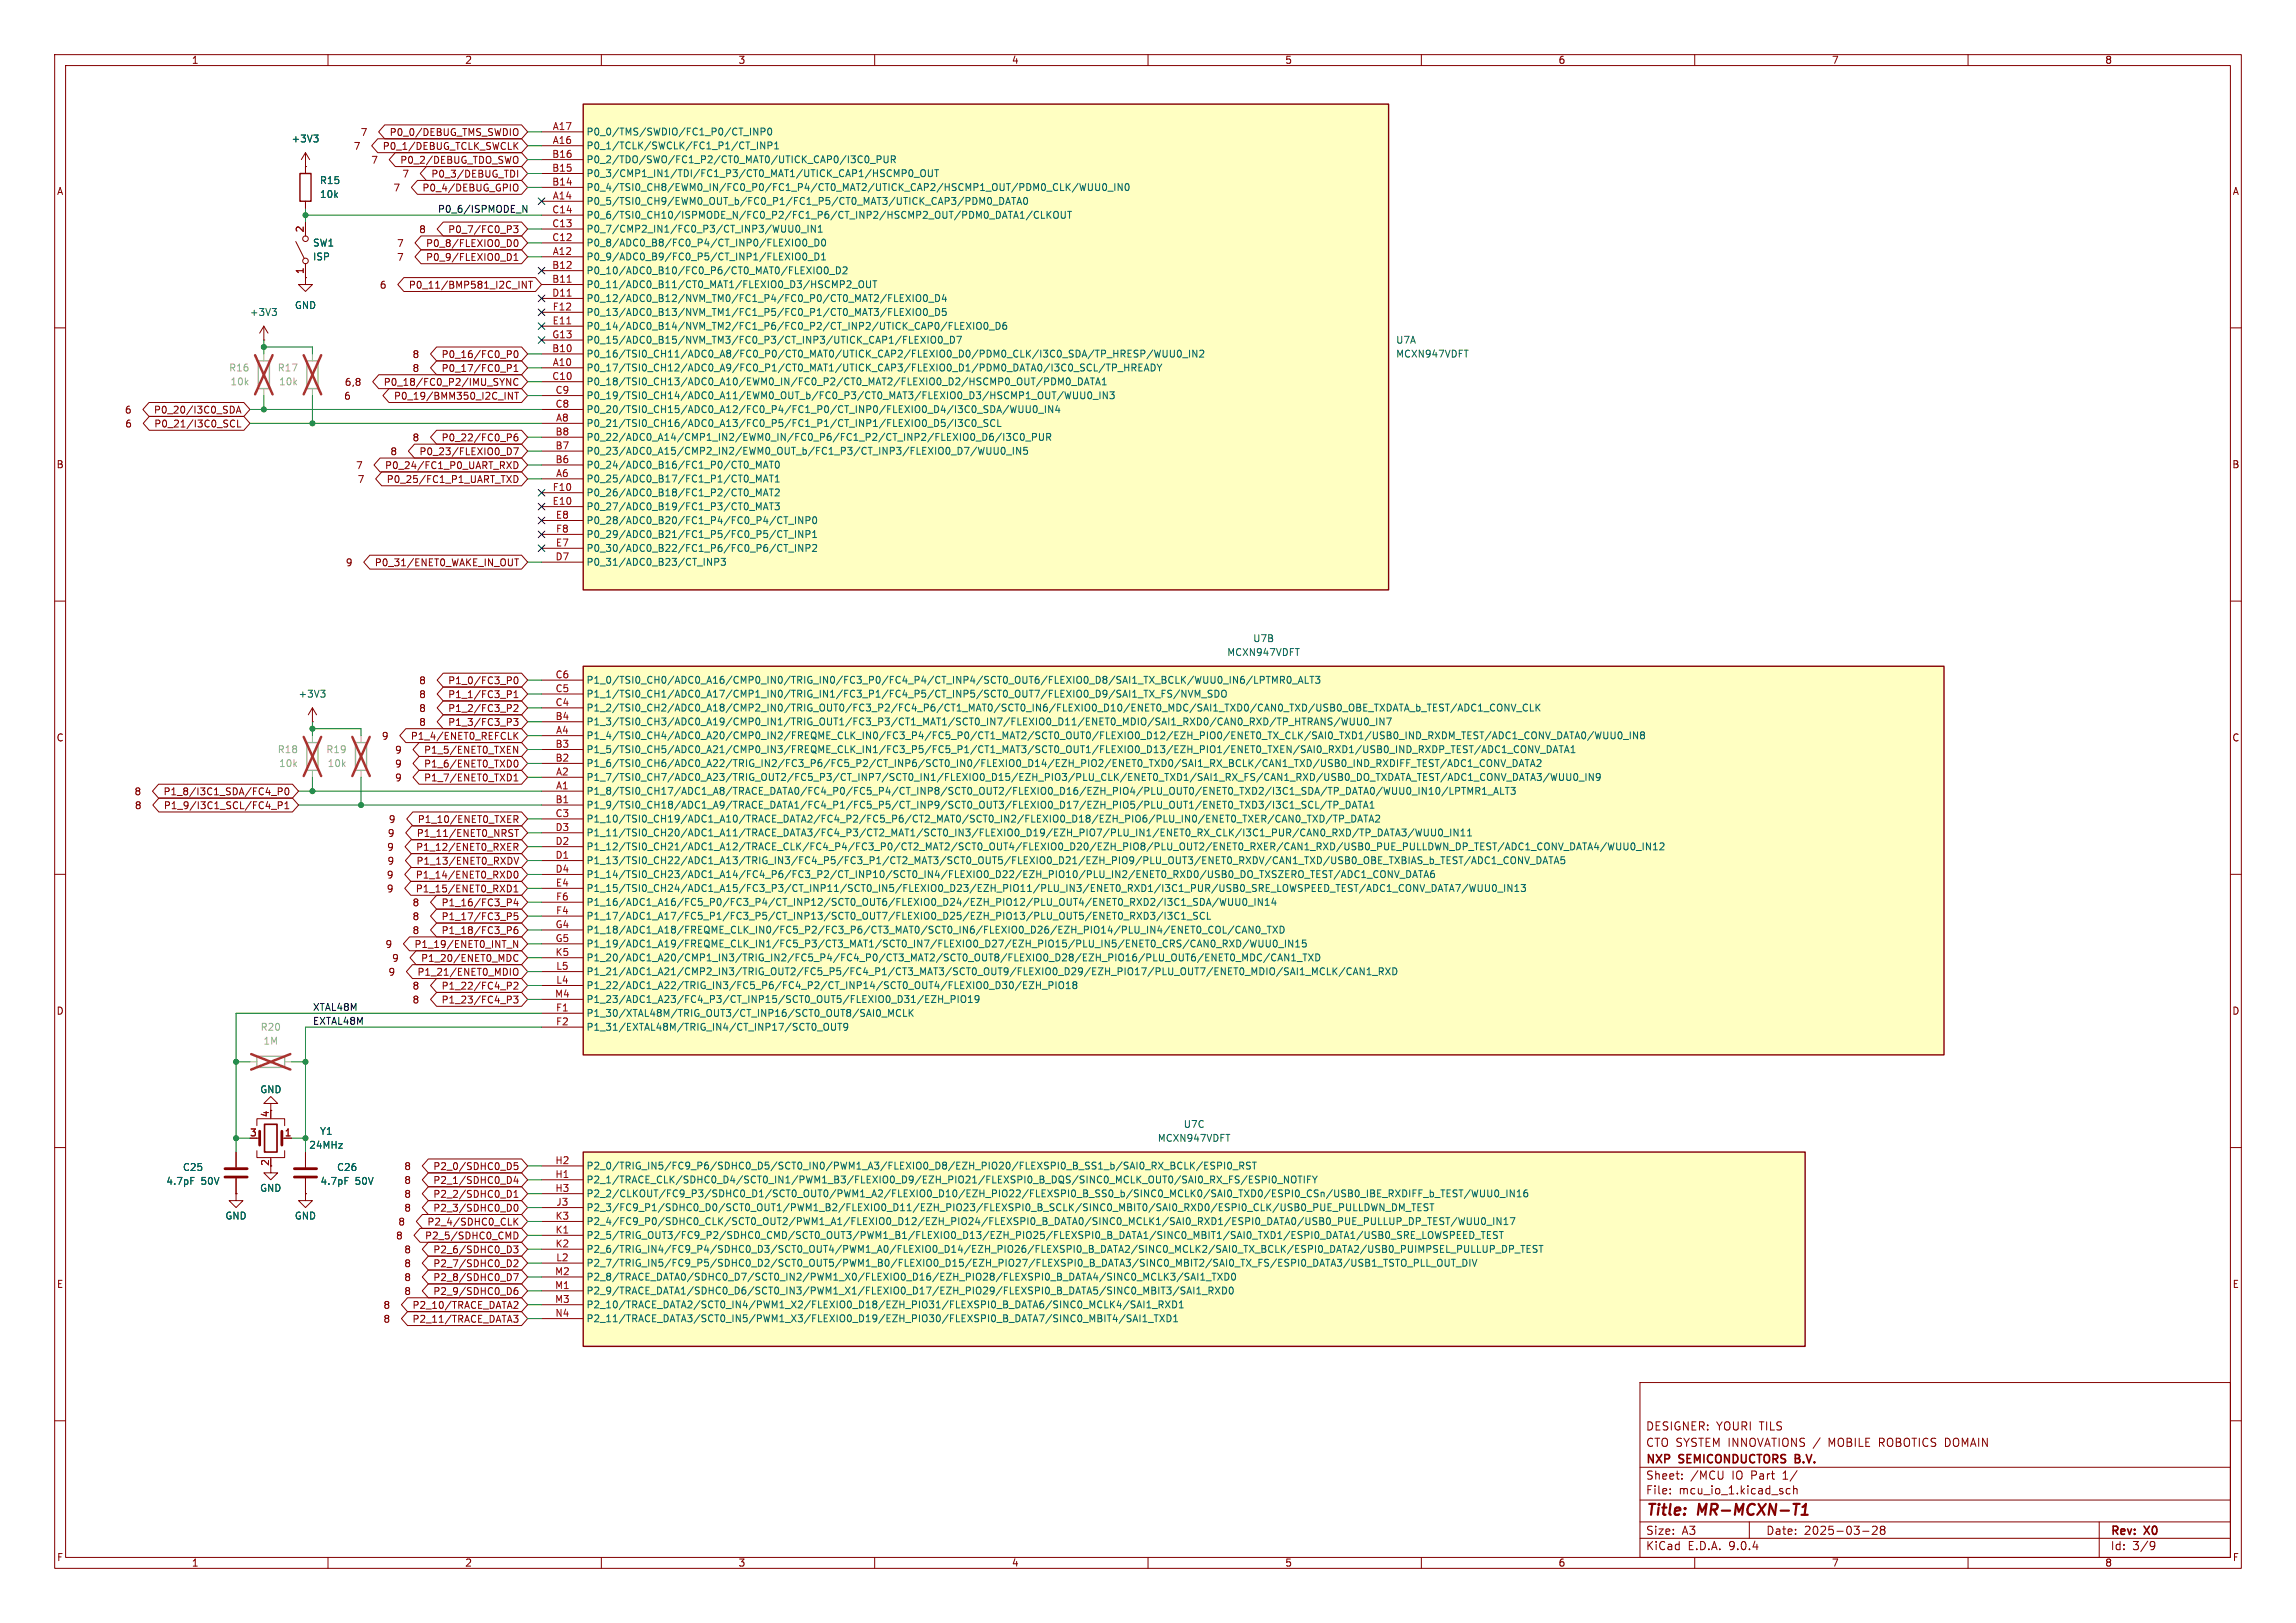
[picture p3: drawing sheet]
<svg xmlns="http://www.w3.org/2000/svg" width="420mm" height="297mm" viewBox="0 0 420 297" stroke-linecap="round" stroke-linejoin="round" font-family="sans-serif">
<defs><g id="words">
<g font-size="2.8" fill="#840000">
<text x="301" y="277.9">Title:</text>
<text x="310.6" y="277.9">MR-MCXN-T1</text>
</g>
<g font-size="2.1" fill="#840000">
<text x="301" y="262">DESIGNER: YOURI TILS</text>
<text x="301" y="268.2">NXP</text>
<text x="301" y="265">CTO SYSTEM INNOVATIONS /</text>
<text x="307.2" y="268.2">SEMICONDUCTORS</text>
<text x="329" y="268.2">B.V.</text>
<text x="334.8" y="265">MOBILE</text>
<text x="344.1" y="265">ROBOTICS DOMAIN</text>
<text x="301" y="273.7">File:</text>
<text x="301" y="271">Sheet:</text>
<text x="307.1" y="273.7">mcu_io_1.kicad_sch</text>
<text x="309.2" y="271">/MCU</text>
<text x="316.9" y="271">IO Part</text>
<text x="326.4" y="271">1/</text>
<text x="301" y="281.1">Size:</text>
<text x="307.6" y="281.1">A3</text>
<text x="323" y="281.1">Date:</text>
<text x="330" y="281.1">2025-03-28</text>
<text x="386" y="281.3">Rev:</text>
<text x="392.4" y="281.3">X0</text>
<text x="301" y="283.9">KiCad</text>
<text x="308.7" y="283.9">E.D.A.</text>
<text x="316.3" y="283.9">9.0.4</text>
<text x="386" y="283.9">Id:</text>
<text x="390.1" y="283.9">3/9</text>
</g>
<g font-size="1.8" fill="#840000">
<text x="35" y="11.9">1</text>
<text x="85" y="11.9">2</text>
<text x="135" y="11.9">3</text>
<text x="185" y="11.9">4</text>
<text x="235" y="11.9">5</text>
<text x="285" y="11.9">6</text>
<text x="335" y="11.9">7</text>
<text x="385" y="11.9">8</text>
<text x="64.6" y="27.6">7</text>
<text x="65.9" y="25.1">7</text>
<text x="69.9" y="27.6">P0_1/DEBUG_TCLK_SWCLK</text>
<text x="71.2" y="25.1">P0_0/DEBUG_TMS_SWDIO</text>
<text x="10.3" y="35.9">A</text>
<text x="67.8" y="30.2">7</text>
<text x="71.9" y="35.2">7</text>
<text x="73.1" y="30.2">P0_2/DEBUG_TDO_SWO</text>
<text x="73.5" y="32.7">7</text>
<text x="77.2" y="35.2">P0_4/DEBUG_GPIO</text>
<text x="78.8" y="32.7">P0_3/DEBUG_TDI</text>
<text x="408.3" y="35.9">A</text>
<text x="72.5" y="47.9">7</text>
<text x="72.5" y="45.4">7</text>
<text x="76.6" y="42.9">8</text>
<text x="77.8" y="47.9">P0_9/FLEXIO0_D1</text>
<text x="77.8" y="45.4">P0_8/FLEXIO0_D0</text>
<text x="81.9" y="42.9">P0_7/FC0_P3</text>
<text x="69.4" y="53">6</text>
<text x="74.7" y="53">P0_11/BMP581_I2C_INT</text>
<text x="75.4" y="65.7">8</text>
<text x="80.7" y="65.7">P0_16/FC0_P0</text>
<text x="63" y="70.8">6,8</text>
<text x="70.1" y="70.8">P0_18/FC0_P2/IMU_SYNC</text>
<text x="75.4" y="68.3">8</text>
<text x="80.7" y="68.3">P0_17/FC0_P1</text>
<text x="22.8" y="75.9">6</text>
<text x="28.1" y="75.9">P0_20/I3C0_SDA</text>
<text x="62.9" y="73.3">6</text>
<text x="72" y="73.3">P0_19/BMM350_I2C_INT</text>
<text x="22.8" y="78.4">6</text>
<text x="28.1" y="78.4">P0_21/I3C0_SCL</text>
<text x="71.3" y="83.5">8</text>
<text x="75.4" y="81">8</text>
<text x="76.6" y="83.5">P0_23/FLEXIO0_D7</text>
<text x="80.7" y="81">P0_22/FC0_P6</text>
<text x="10.3" y="85.9">B</text>
<text x="65" y="86">7</text>
<text x="65.3" y="88.6">7</text>
<text x="70.3" y="86">P0_24/FC1_P0_UART_RXD</text>
<text x="70.6" y="88.6">P0_25/FC1_P1_UART_TXD</text>
<text x="408.2" y="85.9">B</text>
<text x="63.2" y="103.8">9</text>
<text x="68.5" y="103.8">P0_31/ENET0_WAKE_IN_OUT</text>
<text x="76.6" y="125.4">8</text>
<text x="81.9" y="125.4">P1_0/FC3_P0</text>
<text x="76.6" y="130.5">8</text>
<text x="76.6" y="128">8</text>
<text x="81.9" y="130.5">P1_2/FC3_P2</text>
<text x="81.9" y="128">P1_1/FC3_P1</text>
<text x="10.3" y="135.9">C</text>
<text x="69.7" y="135.6">9</text>
<text x="75.1" y="135.6">P1_4/ENET0_REFCLK</text>
<text x="76.6" y="133">8</text>
<text x="81.9" y="133">P1_3/FC3_P3</text>
<text x="408.2" y="135.9">C</text>
<text x="72.2" y="143.2">9</text>
<text x="72.2" y="140.7">9</text>
<text x="72.2" y="138.1">9</text>
<text x="77.5" y="143.2">P1_7/ENET0_TXD1</text>
<text x="77.5" y="140.7">P1_6/ENET0_TXD0</text>
<text x="77.5" y="138.1">P1_5/ENET0_TXEN</text>
<text x="24.5" y="145.7">8</text>
<text x="24.6" y="148.3">8</text>
<text x="29.8" y="145.7">P1_8/I3C1_SDA/FC4_P0</text>
<text x="29.9" y="148.3">P1_9/I3C1_SCL/FC4_P1</text>
<text x="70.7" y="155.9">9</text>
<text x="70.8" y="153.4">9</text>
<text x="71" y="150.8">9</text>
<text x="76" y="155.9">P1_12/ENET0_RXER</text>
<text x="76.1" y="153.4">P1_11/ENET0_NRST</text>
<text x="76.3" y="150.8">P1_10/ENET0_TXER</text>
<text x="70.7" y="161">9</text>
<text x="70.8" y="158.4">9</text>
<text x="76" y="161">P1_14/ENET0_RXD0</text>
<text x="76.1" y="158.4">P1_13/ENET0_RXDV</text>
<text x="70.7" y="163.5">9</text>
<text x="75.4" y="166.1">8</text>
<text x="76" y="163.5">P1_15/ENET0_RXD1</text>
<text x="80.7" y="166.1">P1_16/FC3_P4</text>
<text x="70.4" y="173.7">9</text>
<text x="75.4" y="171.1">8</text>
<text x="75.4" y="168.6">8</text>
<text x="75.7" y="173.7">P1_19/ENET0_INT_N</text>
<text x="80.7" y="171.1">P1_18/FC3_P6</text>
<text x="80.7" y="168.6">P1_17/FC3_P5</text>
<text x="71" y="178.8">9</text>
<text x="71.6" y="176.2">9</text>
<text x="76.3" y="178.8">P1_21/ENET0_MDIO</text>
<text x="76.9" y="176.2">P1_20/ENET0_MDC</text>
<text x="10.3" y="185.9">D</text>
<text x="75.4" y="181.3">8</text>
<text x="75.4" y="183.8">8</text>
<text x="80.7" y="181.3">P1_22/FC4_P2</text>
<text x="80.7" y="183.8">P1_23/FC4_P3</text>
<text x="408.2" y="185.9">D</text>
<text x="49.3" y="213.4" transform="rotate(-90 49.3 213.4)">2</text>
<text x="73.9" y="214.3">8</text>
<text x="79.2" y="214.3">P2_0/SDHC0_D5</text>
<text x="73.9" y="221.9">8</text>
<text x="73.9" y="216.9">8</text>
<text x="73.9" y="219.4">8</text>
<text x="79.2" y="221.9">P2_3/SDHC0_D0</text>
<text x="79.2" y="216.9">P2_1/SDHC0_D4</text>
<text x="79.2" y="219.4">P2_2/SDHC0_D1</text>
<text x="72.3" y="227">8</text>
<text x="72.8" y="224.5">8</text>
<text x="77.7" y="227">P2_5/SDHC0_CMD</text>
<text x="78.1" y="224.5">P2_4/SDHC0_CLK</text>
<text x="73.9" y="232.1">8</text>
<text x="73.9" y="229.6">8</text>
<text x="79.2" y="232.1">P2_7/SDHC0_D2</text>
<text x="79.2" y="229.6">P2_6/SDHC0_D3</text>
<text x="10.3" y="235.9">E</text>
<text x="70" y="239.7">8</text>
<text x="73.9" y="234.6">8</text>
<text x="73.9" y="237.2">8</text>
<text x="75.4" y="239.7">P2_10/TRACE_DATA2</text>
<text x="79.2" y="234.6">P2_8/SDHC0_D7</text>
<text x="79.2" y="237.2">P2_9/SDHC0_D6</text>
<text x="408.3" y="235.9">E</text>
<text x="70" y="242.3">8</text>
<text x="75.4" y="242.3">P2_11/TRACE_DATA3</text>
<text x="10.3" y="285.9">F</text>
<text x="35" y="286.9">1</text>
<text x="85" y="286.9">2</text>
<text x="135" y="286.9">3</text>
<text x="185" y="286.9">4</text>
<text x="235" y="286.9">5</text>
<text x="285" y="286.9">6</text>
<text x="335" y="286.9">7</text>
<text x="385" y="286.9">8</text>
<text x="408.3" y="285.9">F</text>
</g>
<g font-size="1.8" fill="#a90000">
<text x="101" y="23.9">A17</text>
<text x="100.9" y="29">B16</text>
<text x="101" y="26.4">A16</text>
<text x="100.9" y="31.5">B15</text>
<text x="100.9" y="34">B14</text>
<text x="100.9" y="39.1">C14</text>
<text x="100.9" y="41.7">C13</text>
<text x="101" y="36.6">A14</text>
<text x="55.6" y="42.6" transform="rotate(-90 55.6 42.6)">2</text>
<text x="100.9" y="44.2">C12</text>
<text x="101" y="46.7">A12</text>
<text x="55.6" y="50.2" transform="rotate(-90 55.6 50.2)">1</text>
<text x="100.9" y="49.3">B12</text>
<text x="100.9" y="51.8">B11</text>
<text x="100.9" y="54.4">D11</text>
<text x="101" y="59.4">E11</text>
<text x="101" y="56.9">F12</text>
<text x="100.9" y="62">G13</text>
<text x="100.9" y="64.5">B10</text>
<text x="100.9" y="69.6">C10</text>
<text x="101" y="67.1">A10</text>
<text x="101.5" y="72.1">C9</text>
<text x="101.5" y="74.7">C8</text>
<text x="101.6" y="77.2">A8</text>
<text x="101.5" y="79.8">B8</text>
<text x="101.5" y="82.3">B7</text>
<text x="101" y="89.9">F10</text>
<text x="101.5" y="84.8">B6</text>
<text x="101.6" y="87.4">A6</text>
<text x="101" y="92.5">E10</text>
<text x="101.6" y="95">E8</text>
<text x="101.6" y="100.1">E7</text>
<text x="101.6" y="97.5">F8</text>
<text x="101.5" y="102.6">D7</text>
<text x="101.5" y="124.2">C6</text>
<text x="101.5" y="126.7">C5</text>
<text x="101.5" y="129.3">C4</text>
<text x="101.5" y="131.8">B4</text>
<text x="101.5" y="136.9">B3</text>
<text x="101.6" y="134.4">A4</text>
<text x="101.5" y="139.4">B2</text>
<text x="101.6" y="142">A2</text>
<text x="101.5" y="147.1">B1</text>
<text x="101.5" y="149.6">C3</text>
<text x="101.6" y="144.5">A1</text>
<text x="101.5" y="152.1">D3</text>
<text x="101.5" y="154.7">D2</text>
<text x="101.5" y="157.2">D1</text>
<text x="101.5" y="159.8">D4</text>
<text x="101.6" y="162.3">E4</text>
<text x="101.6" y="164.8">F6</text>
<text x="101.6" y="167.4">F4</text>
<text x="101.5" y="169.9">G4</text>
<text x="101.5" y="172.5">G5</text>
<text x="101.5" y="175">K5</text>
<text x="101.6" y="177.5">L5</text>
<text x="101.4" y="182.6">M4</text>
<text x="101.6" y="185.2">F1</text>
<text x="101.6" y="180.1">L4</text>
<text x="101.6" y="187.7">F2</text>
<text x="45.6" y="208">3</text>
<text x="49.3" y="204.5" transform="rotate(-90 49.3 204.5)">4</text>
<text x="52" y="208">1</text>
<text x="101.5" y="213.1">H2</text>
<text x="101.5" y="215.6">H1</text>
<text x="101.5" y="218.2">H3</text>
<text x="101.7" y="220.7">J3</text>
<text x="101.5" y="223.3">K3</text>
<text x="101.5" y="225.8">K1</text>
<text x="101.4" y="233.4">M2</text>
<text x="101.5" y="228.3">K2</text>
<text x="101.6" y="230.9">L2</text>
<text x="101.4" y="236">M1</text>
<text x="101.4" y="238.5">M3</text>
<text x="101.5" y="241">N4</text>
</g>
<g font-size="1.8" fill="#006464">
<text x="53.2" y="26.3">+3V3</text>
<text x="107.2" y="25">P0_0/TMS/SWDIO/FC1_P0/CT_INP0</text>
<text x="107.2" y="27.5">P0_1/TCLK/SWCLK/FC1_P1/CT_INP1</text>
<text x="58.4" y="33.9">R15</text>
<text x="107.2" y="30.1">P0_2/TDO/SWO/FC1_P2/CT0_MAT0/UTICK_CAP0/I3C0_PUR</text>
<text x="107.2" y="32.6">P0_3/CMP1_IN1/TDI/FC1_P3/CT0_MAT1/UTICK_CAP1/HSCMP0_OUT</text>
<text x="107.2" y="35.2">P0_4/TSI0_CH8/EWM0_IN/FC0_P0/FC1_P4/CT0_MAT2/UTICK_CAP2/HSCMP1_OUT/PDM0_CLK/WUU0_IN0</text>
<text x="58.4" y="36.4">10k</text>
<text x="107.2" y="37.7">P0_5/TSI0_CH9/EWM0_OUT_b/FC0_P1/FC1_P5/CT0_MAT3/UTICK_CAP3/PDM0_DATA0</text>
<text x="107.2" y="40.2">P0_6/TSI0_CH10/ISPMODE_N/FC0_P2/FC1_P6/CT_INP2/HSCMP2_OUT/PDM0_DATA1/CLKOUT</text>
<text x="57.2" y="47.9">ISP</text>
<text x="57.2" y="45.3">SW1</text>
<text x="107.2" y="42.8">P0_7/CMP2_IN1/FC0_P3/CT_INP3/WUU0_IN1</text>
<text x="107.2" y="45.3">P0_8/ADC0_B8/FC0_P4/CT_INP0/FLEXIO0_D0</text>
<text x="107.2" y="47.9">P0_9/ADC0_B9/FC0_P5/CT_INP1/FLEXIO0_D1</text>
<text x="107.2" y="50.4">P0_10/ADC0_B10/FC0_P6/CT0_MAT0/FLEXIO0_D2</text>
<text x="107.2" y="52.9">P0_11/ADC0_B11/CT0_MAT1/FLEXIO0_D3/HSCMP2_OUT</text>
<text x="45.6" y="58">+3V3</text>
<text x="53.8" y="56.7">GND</text>
<text x="107.2" y="55.5">P0_12/ADC0_B12/NVM_TM0/FC1_P4/FC0_P0/CT0_MAT2/FLEXIO0_D4</text>
<text x="107.2" y="58">P0_13/ADC0_B13/NVM_TM1/FC1_P5/FC0_P1/CT0_MAT3/FLEXIO0_D5</text>
<text x="107.2" y="60.6">P0_14/ADC0_B14/NVM_TM2/FC1_P6/FC0_P2/CT_INP2/UTICK_CAP0/FLEXIO0_D6</text>
<text x="107.2" y="63.1">P0_15/ADC0_B15/NVM_TM3/FC0_P3/CT_INP3/UTICK_CAP1/FLEXIO0_D7</text>
<text x="107.2" y="65.6">P0_16/TSI0_CH11/ADC0_A8/FC0_P0/CT0_MAT0/UTICK_CAP2/FLEXIO0_D0/PDM0_CLK/I3C0_SDA/TP_HRESP/WUU0_IN2</text>
<text x="255.3" y="65.6">MCXN947VDFT</text>
<text x="255.3" y="63.1">U7A</text>
<text x="107.2" y="68.2">P0_17/TSI0_CH12/ADC0_A9/FC0_P1/CT0_MAT1/UTICK_CAP3/FLEXIO0_D1/PDM0_DATA0/I3C0_SCL/TP_HREADY</text>
<text x="107.2" y="70.7">P0_18/TSI0_CH13/ADC0_A10/EWM0_IN/FC0_P2/CT0_MAT2/FLEXIO0_D2/HSCMP0_OUT/PDM0_DATA1</text>
<text x="107.2" y="73.3">P0_19/TSI0_CH14/ADC0_A11/EWM0_OUT_b/FC0_P3/CT0_MAT3/FLEXIO0_D3/HSCMP1_OUT/WUU0_IN3</text>
<text x="107.2" y="75.8">P0_20/TSI0_CH15/ADC0_A12/FC0_P4/FC1_P0/CT_INP0/FLEXIO0_D4/I3C0_SDA/WUU0_IN4</text>
<text x="107.2" y="78.3">P0_21/TSI0_CH16/ADC0_A13/FC0_P5/FC1_P1/CT_INP1/FLEXIO0_D5/I3C0_SCL</text>
<text x="107.2" y="80.9">P0_22/ADC0_A14/CMP1_IN2/EWM0_IN/FC0_P6/FC1_P2/CT_INP2/FLEXIO0_D6/I3C0_PUR</text>
<text x="107.2" y="83.4">P0_23/ADC0_A15/CMP2_IN2/EWM0_OUT_b/FC1_P3/CT_INP3/FLEXIO0_D7/WUU0_IN5</text>
<text x="107.2" y="86">P0_24/ADC0_B16/FC1_P0/CT0_MAT0</text>
<text x="107.2" y="88.5">P0_25/ADC0_B17/FC1_P1/CT0_MAT1</text>
<text x="107.2" y="91">P0_26/ADC0_B18/FC1_P2/CT0_MAT2</text>
<text x="107.2" y="93.6">P0_27/ADC0_B19/FC1_P3/CT0_MAT3</text>
<text x="107.2" y="96.1">P0_28/ADC0_B20/FC1_P4/FC0_P4/CT_INP0</text>
<text x="107.2" y="98.7">P0_29/ADC0_B21/FC1_P5/FC0_P5/CT_INP1</text>
<text x="107.2" y="101.2">P0_30/ADC0_B22/FC1_P6/FC0_P6/CT_INP2</text>
<text x="107.2" y="103.7">P0_31/ADC0_B23/CT_INP3</text>
<text x="229.1" y="117.7">U7B</text>
<text x="107.2" y="125.3">P1_0/TSI0_CH0/ADC0_A16/CMP0_IN0/TRIG_IN0/FC3_P0/FC4_P4/CT_INP4/SCT0_OUT6/FLEXIO0_D8/SAI1_TX_BCLK/WUU0_IN6/LPTMR0_ALT3</text>
<text x="224.4" y="120.2">MCXN947VDFT</text>
<text x="54.5" y="127.9">+3V3</text>
<text x="107.2" y="127.9">P1_1/TSI0_CH1/ADC0_A17/CMP1_IN0/TRIG_IN1/FC3_P1/FC4_P5/CT_INP5/SCT0_OUT7/FLEXIO0_D9/SAI1_TX_FS/NVM_SDO</text>
<text x="107.2" y="130.4">P1_2/TSI0_CH2/ADC0_A18/CMP2_IN0/TRIG_OUT0/FC3_P2/FC4_P6/CT1_MAT0/SCT0_IN6/FLEXIO0_D10/ENET0_MDC/SAI1_TXD0/CAN0_TXD/USB0_OBE_TXDATA_b_TEST/ADC1_CONV_CLK</text>
<text x="107.2" y="132.9">P1_3/TSI0_CH3/ADC0_A19/CMP0_IN1/TRIG_OUT1/FC3_P3/CT1_MAT1/SCT0_IN7/FLEXIO0_D11/ENET0_MDIO/SAI1_RXD0/CAN0_RXD/TP_HTRANS/WUU0_IN7</text>
<text x="107.2" y="135.5">P1_4/TSI0_CH4/ADC0_A20/CMP0_IN2/FREQME_CLK_IN0/FC3_P4/FC5_P0/CT1_MAT2/SCT0_OUT0/FLEXIO0_D12/EZH_PIO0/ENET0_TX_CLK/SAI0_TXD1/USB0_IND_RXDM_TEST/ADC1_CONV_DATA0/WUU0_IN8</text>
<text x="107.2" y="138">P1_5/TSI0_CH5/ADC0_A21/CMP0_IN3/FREQME_CLK_IN1/FC3_P5/FC5_P1/CT1_MAT3/SCT0_OUT1/FLEXIO0_D13/EZH_PIO1/ENET0_TXEN/SAI0_RXD1/USB0_IND_RXDP_TEST/ADC1_CONV_DATA1</text>
<text x="107.2" y="140.6">P1_6/TSI0_CH6/ADC0_A22/TRIG_IN2/FC3_P6/FC5_P2/CT_INP6/SCT0_IN0/FLEXIO0_D14/EZH_PIO2/ENET0_TXD0/SAI1_RX_BCLK/CAN1_TXD/USB0_IND_RXDIFF_TEST/ADC1_CONV_DATA2</text>
<text x="107.2" y="143.1">P1_7/TSI0_CH7/ADC0_A23/TRIG_OUT2/FC5_P3/CT_INP7/SCT0_IN1/FLEXIO0_D15/EZH_PIO3/PLU_CLK/ENET0_TXD1/SAI1_RX_FS/CAN1_RXD/USB0_DO_TXDATA_TEST/ADC1_CONV_DATA3/WUU0_IN9</text>
<text x="107.2" y="145.6">P1_8/TSI0_CH17/ADC1_A8/TRACE_DATA0/FC4_P0/FC5_P4/CT_INP8/SCT0_OUT2/FLEXIO0_D16/EZH_PIO4/PLU_OUT0/ENET0_TXD2/I3C1_SDA/TP_DATA0/WUU0_IN10/LPTMR1_ALT3</text>
<text x="107.2" y="148.2">P1_9/TSI0_CH18/ADC1_A9/TRACE_DATA1/FC4_P1/FC5_P5/CT_INP9/SCT0_OUT3/FLEXIO0_D17/EZH_PIO5/PLU_OUT1/ENET0_TXD3/I3C1_SCL/TP_DATA1</text>
<text x="107.2" y="150.7">P1_10/TSI0_CH19/ADC1_A10/TRACE_DATA2/FC4_P2/FC5_P6/CT2_MAT0/SCT0_IN2/FLEXIO0_D18/EZH_PIO6/PLU_IN0/ENET0_TXER/CAN0_TXD/TP_DATA2</text>
<text x="107.2" y="153.3">P1_11/TSI0_CH20/ADC1_A11/TRACE_DATA3/FC4_P3/CT2_MAT1/SCT0_IN3/FLEXIO0_D19/EZH_PIO7/PLU_IN1/ENET0_RX_CLK/I3C1_PUR/CAN0_RXD/TP_DATA3/WUU0_IN11</text>
<text x="107.2" y="155.8">P1_12/TSI0_CH21/ADC1_A12/TRACE_CLK/FC4_P4/FC3_P0/CT2_MAT2/SCT0_OUT4/FLEXIO0_D20/EZH_PIO8/PLU_OUT2/ENET0_RXER/CAN1_RXD/USB0_PUE_PULLDWN_DP_TEST/ADC1_CONV_DATA4/WUU0_IN12</text>
<text x="107.2" y="158.3">P1_13/TSI0_CH22/ADC1_A13/TRIG_IN3/FC4_P5/FC3_P1/CT2_MAT3/SCT0_OUT5/FLEXIO0_D21/EZH_PIO9/PLU_OUT3/ENET0_RXDV/CAN1_TXD/USB0_OBE_TXBIAS_b_TEST/ADC1_CONV_DATA5</text>
<text x="107.2" y="160.9">P1_14/TSI0_CH23/ADC1_A14/FC4_P6/FC3_P2/CT_INP10/SCT0_IN4/FLEXIO0_D22/EZH_PIO10/PLU_IN2/ENET0_RXD0/USB0_DO_TXSZERO_TEST/ADC1_CONV_DATA6</text>
<text x="107.2" y="163.4">P1_15/TSI0_CH24/ADC1_A15/FC3_P3/CT_INP11/SCT0_IN5/FLEXIO0_D23/EZH_PIO11/PLU_IN3/ENET0_RXD1/I3C1_PUR/USB0_SRE_LOWSPEED_TEST/ADC1_CONV_DATA7/WUU0_IN13</text>
<text x="107.2" y="166">P1_16/ADC1_A16/FC5_P0/FC3_P4/CT_INP12/SCT0_OUT6/FLEXIO0_D24/EZH_PIO12/PLU_OUT4/ENET0_RXD2/I3C1_SDA/WUU0_IN14</text>
<text x="107.2" y="168.5">P1_17/ADC1_A17/FC5_P1/FC3_P5/CT_INP13/SCT0_OUT7/FLEXIO0_D25/EZH_PIO13/PLU_OUT5/ENET0_RXD3/I3C1_SCL</text>
<text x="107.2" y="171">P1_18/ADC1_A18/FREQME_CLK_IN0/FC5_P2/FC3_P6/CT3_MAT0/SCT0_IN6/FLEXIO0_D26/EZH_PIO14/PLU_IN4/ENET0_COL/CAN0_TXD</text>
<text x="107.2" y="173.6">P1_19/ADC1_A19/FREQME_CLK_IN1/FC5_P3/CT3_MAT1/SCT0_IN7/FLEXIO0_D27/EZH_PIO15/PLU_IN5/ENET0_CRS/CAN0_RXD/WUU0_IN15</text>
<text x="107.2" y="176.1">P1_20/ADC1_A20/CMP1_IN3/TRIG_IN2/FC5_P4/FC4_P0/CT3_MAT2/SCT0_OUT8/FLEXIO0_D28/EZH_PIO16/PLU_OUT6/ENET0_MDC/CAN1_TXD</text>
<text x="107.2" y="178.7">P1_21/ADC1_A21/CMP2_IN3/TRIG_OUT2/FC5_P5/FC4_P1/CT3_MAT3/SCT0_OUT9/FLEXIO0_D29/EZH_PIO17/PLU_OUT7/ENET0_MDIO/SAI1_MCLK/CAN1_RXD</text>
<text x="107.2" y="181.2">P1_22/ADC1_A22/TRIG_IN3/FC5_P6/FC4_P2/CT_INP14/SCT0_OUT4/FLEXIO0_D30/EZH_PIO18</text>
<text x="107.2" y="183.7">P1_23/ADC1_A23/FC4_P3/CT_INP15/SCT0_OUT5/FLEXIO0_D31/EZH_PIO19</text>
<text x="107.2" y="186.3">P1_30/XTAL48M/TRIG_OUT3/CT_INP16/SCT0_OUT8/SAI0_MCLK</text>
<text x="107.2" y="188.8">P1_31/EXTAL48M/TRIG_IN4/CT_INP17/SCT0_OUT9</text>
<text x="47.5" y="200.3">GND</text>
<text x="58.4" y="207.9">Y1</text>
<text x="211.7" y="209.1">MCXN947VDFT</text>
<text x="216.4" y="206.6">U7C</text>
<text x="33.4" y="214.5">C25</text>
<text x="56.5" y="210.4">24MHz</text>
<text x="61.6" y="214.5">C26</text>
<text x="107.2" y="214.2">P2_0/TRIG_IN5/FC9_P6/SDHC0_D5/SCT0_IN0/PWM1_A3/FLEXIO0_D8/EZH_PIO20/FLEXSPI0_B_SS1_b/SAI0_RX_BCLK/ESPI0_RST</text>
<text x="30.3" y="217">4.7pF</text>
<text x="36.8" y="217">50V</text>
<text x="47.5" y="218.3">GND</text>
<text x="58.5" y="217">4.7pF</text>
<text x="65" y="217">50V</text>
<text x="107.2" y="216.8">P2_1/TRACE_CLK/SDHC0_D4/SCT0_IN1/PWM1_B3/FLEXIO0_D9/EZH_PIO21/FLEXSPI0_B_DQS/SINC0_MCLK_OUT0/SAI0_RX_FS/ESPI0_NOTIFY</text>
<text x="107.2" y="219.3">P2_2/CLKOUT/FC9_P3/SDHC0_D1/SCT0_OUT0/PWM1_A2/FLEXIO0_D10/EZH_PIO22/FLEXSPI0_B_SS0_b/SINC0_MCLK0/SAI0_TXD0/ESPI0_CSn/USB0_IBE_RXDIFF_b_TEST/WUU0_IN16</text>
<text x="107.2" y="221.8">P2_3/FC9_P1/SDHC0_D0/SCT0_OUT1/PWM1_B2/FLEXIO0_D11/EZH_PIO23/FLEXSPI0_B_SCLK/SINC0_MBIT0/SAI0_RXD0/ESPI0_CLK/USB0_PUE_PULLDWN_DM_TEST</text>
<text x="41.1" y="223.4">GND</text>
<text x="53.8" y="223.4">GND</text>
<text x="107.2" y="224.4">P2_4/FC9_P0/SDHC0_CLK/SCT0_OUT2/PWM1_A1/FLEXIO0_D12/EZH_PIO24/FLEXSPI0_B_DATA0/SINC0_MCLK1/SAI0_RXD1/ESPI0_DATA0/USB0_PUE_PULLUP_DP_TEST/WUU0_IN17</text>
<text x="107.2" y="226.9">P2_5/TRIG_OUT3/FC9_P2/SDHC0_CMD/SCT0_OUT3/PWM1_B1/FLEXIO0_D13/EZH_PIO25/FLEXSPI0_B_DATA1/SINC0_MBIT1/SAI0_TXD1/ESPI0_DATA1/USB0_SRE_LOWSPEED_TEST</text>
<text x="107.2" y="229.5">P2_6/TRIG_IN4/FC9_P4/SDHC0_D3/SCT0_OUT4/PWM1_A0/FLEXIO0_D14/EZH_PIO26/FLEXSPI0_B_DATA2/SINC0_MCLK2/SAI0_TX_BCLK/ESPI0_DATA2/USB0_PUIMPSEL_PULLUP_DP_TEST</text>
<text x="107.2" y="232">P2_7/TRIG_IN5/FC9_P5/SDHC0_D2/SCT0_OUT5/PWM1_B0/FLEXIO0_D15/EZH_PIO27/FLEXSPI0_B_DATA3/SINC0_MBIT2/SAI0_TX_FS/ESPI0_DATA3/USB1_TSTO_PLL_OUT_DIV</text>
<text x="107.2" y="234.5">P2_8/TRACE_DATA0/SDHC0_D7/SCT0_IN2/PWM1_X0/FLEXIO0_D16/EZH_PIO28/FLEXSPI0_B_DATA4/SINC0_MCLK3/SAI1_TXD0</text>
<text x="107.2" y="237.1">P2_9/TRACE_DATA1/SDHC0_D6/SCT0_IN3/PWM1_X1/FLEXIO0_D17/EZH_PIO29/FLEXSPI0_B_DATA5/SINC0_MBIT3/SAI1_RXD0</text>
<text x="107.2" y="239.6">P2_10/TRACE_DATA2/SCT0_IN4/PWM1_X2/FLEXIO0_D18/EZH_PIO31/FLEXSPI0_B_DATA6/SINC0_MCLK4/SAI1_RXD1</text>
<text x="107.2" y="242.2">P2_11/TRACE_DATA3/SCT0_IN5/PWM1_X3/FLEXIO0_D19/EZH_PIO30/FLEXSPI0_B_DATA7/SINC0_MBIT4/SAI1_TXD1</text>
</g>
<g font-size="1.8" fill="#0f0f0f">
<text x="80" y="39">P0_6/ISPMODE_N</text>
<text x="57.1" y="185.1">XTAL48M</text>
<text x="57.1" y="187.6">EXTAL48M</text>
</g>
<g font-size="1.8" fill="#989898">
<text x="41.8" y="68.2">R16</text>
<text x="42.1" y="70.7">10k</text>
<text x="50.7" y="68.2">R17</text>
<text x="50.9" y="70.7">10k</text>
<text x="50.7" y="138">R18</text>
<text x="50.9" y="140.6">10k</text>
<text x="59.6" y="138">R19</text>
<text x="59.8" y="140.6">10k</text>
<text x="47.6" y="188.8">R20</text>
<text x="48.1" y="191.4">1M</text>
</g>
</g></defs>
<g fill="none" stroke="#840000" stroke-width=".18">
<path d="M10 10h400v277h-400zM12 12h396v273h-396zM60 10v2M110 10v2M160 10v2M210 10v2M260 10v2M310 10v2M360 10v2M10 60h2M408 60h2M10 110h2"/>
<path d="M408 110h2M10 160h2M408 160h2M10 210h2M408 210h2M300 253h108v32h-108zM10 260h2M300 278.5h108M300 274.5h108M300 268.5h108M305.5 273.2v.2M305.5 272.5v.1"/>
<path d="M307.7 270.5v.2M307.7 269.8v.1M315.2 269.2l-.1 1.3M320 278.5v3M327.4 272.5l-.4-.1-.3 .3v.4l.2 .2h.5M328.1 272.5l.2-.1 .4 .1v.9M328.1 271.9v1.5M342.5 279.4l.6-.1 .2 .1 .1 .3-1 1.1h1M344.2 279.9l-.3-.3 .3-.3 .5 .1 .1 .2-.3 .3M344.2 279.9l-.3 .3 .1 .4 .2 .2 .5-.1 .1-.2-.1-.4-.2-.2M344.2 279.9h.3M384 278.5v6.5"/>
<path d="M408 260h2M60 285v2M110 285v2M160 285v2M210 285v2M260 285v2M300 281.5h108M310 285v2M340.7 280.2h1.2M360 285v2M393.6 282.1l.5 .1a.99 .99 0 0 1-.4 1.4h-.3M394.2 282.7l-.3 .3h-.3"/>
</g>
<path d="M328.1 275.2h1.1M329.5 277.2h1.2M329.7 275.8l.6-.6-.2 2" fill="none" stroke="#840000" stroke-width=".4"/>
<path d="M328.4 266.9h.5M328.9 266.2h-.5v1.5h.6" fill="none" stroke="#840000" stroke-width=".3"/>
<path d="M65 135.9h2.1v5.1h-2.1z" fill="none" stroke="#a1a1a1" stroke-width=".25"/>
<path d="M66 134.6v1.3M66 141v1.2" fill="none" stroke="#a1a1a1" stroke-width=".18"/>
<path d="M64.4 134.8l3.2 7.2M67.6 134.8l-3.2 7.2" fill="none" stroke="#e12e31" stroke-width=".46"/>
<path d="M106.7 19.1h147.3v88.9h-147.3z" fill="#ffffc2"/>
<path d="M106.7 19.1h147.3v88.9h-147.3zM54.9 31.8h2v5h-2z" fill="none" stroke="#840000" stroke-width=".25"/>
<g fill="none" stroke="#840000" stroke-width=".18">
<path d="M55.9 30.5h.1M55.9 27.9v3.9M55.9 36.8v1.3M55.9 27.9l-.8 1.3M55.9 27.9l.7 1.3M99.1 24.1h7.6M99.1 26.7h7.6M99.1 29.2h7.6M99.1 31.8h7.6M99.1 34.3h7.6M99.1 36.8h7.6M99.1 39.4h7.6"/>
<path d="M48.3 59.7l-.8 1.3M48.3 59.7l.7 1.3M48.3 59.7v2.5M54.1 44.2l1.5 3M55.9 50.8v1.3h1.2l-1.2 1.2-1.3-1.2h1.3M55.9 50.8h.1M55.9 40.6v2.6M55.9 48.3v2.5M99.1 41.9h7.6M99.1 44.5h7.6M99.1 47h7.6M99.1 49.5h7.6"/>
<path d="M99.1 52.1h7.6M99.1 54.6h7.6M99.1 57.2h7.6M99.1 59.7h7.6M48.3 62.2h.1M99.1 62.2h7.6M99.1 64.8h7.6M99.1 67.3h7.6M99.1 69.9h7.6M99.1 72.4h7.6M99.1 74.9h7.6M99.1 77.5h7.6"/>
<path d="M99.1 80h7.6M99.1 82.6h7.6M99.1 85.1h7.6M99.1 87.6h7.6M99.1 90.2h7.6M99.1 92.7h7.6M99.1 95.3h7.6M99.1 97.8h7.6M99.1 100.3h7.6M99.1 102.9h7.6M57.1 132.1h.1M57.1 129.5l-.7 1.3"/>
<path d="M57.1 129.5l.8 1.3M57.1 129.5v2.6"/>
<circle cx="55.9" cy="43.7" r=".51"/>
<circle cx="55.9" cy="47.8" r=".51"/>
</g>
<g fill="none" stroke="#006464" stroke-width=".18">
<path d="M57.4 24.7h.8l-.4 .5M57.9 25.2l.3 .2v.3l-.3 .3M137.3 27.4h1M138.6 26v1.2M138.6 23.4v1.3l-.7-1.3v1.3M139.2 24.1l.6-.1 .1-.1v-.3l-.7-.2v1.3M139.9 26v1.2l-.7-1.2v1.2M140.5 26.6h.6l.1-.2v-.3l-.7-.1v1.2M140.5 23.6l.2-.2a.68 .68 0 0 1 .5 .7 .68 .68 0 0 1-.5 .6l-.3-.5zM141.7 27.2h.7M141.7 26.3l.4-.3v1.2M157.7 28.6h.1"/>
<path d="M157.7 29.7h.1M158.3 28.6l.2-.1a.68 .68 0 0 1 .5 .7 .68 .68 0 0 1-.5 .6l-.3-.5zM159.2 29.9h.9M160.4 29.2l.7-.1 .1-.2-.1-.3-.7-.1v1.3M161.7 28.5v1l.3 .3 .3-.1 .1-.2v-1M163 29.2l.7-.1 .1-.2-.1-.3-.7-.1v1.3M163.3 29.2l.5 .6M165 31.7h.6l.2-.2-.1-.3-.7-.1v1.2M166.4 31.1h.2a.68 .68 0 0 1 .4 .6 .68 .68 0 0 1-.4 .6 .84 .84 0 0 1-.2-1.2zM167.2 32.5h1M168.6 31.1h.1a.43 .43 0 0 1 .6 .4v.4a.42 .42 0 0 1-.4 .4 .42 .42 0 0 1-.5-.4v-.4zM169.8 31.1v1l.3 .2h.3l.1-.2v-1"/>
<path d="M171 31.1h.7M171.3 31.1v1.2M179.7 37l.4-.9v1.3M180.8 36.3l.1-.2a.68 .68 0 0 1 .5 .7 .68 .68 0 0 1-.5 .6l-.3-.5zM181.6 37.5h1M182.9 36.1a.64 .64 0 0 1 .7 .7 .64 .64 0 0 1-.7 .6zM184 37.4l.4-1.3 .4 1.3M184.1 37h.6M185.1 36.1h.7M185.4 36.1v1.3M186 37.4l.5-1.3 .4 1.3M186.1 37h.7"/>
<path d="M186.6 39.9h.8M186.6 39l.4-.3v1.2M187.4 36.3l.1-.2a.68 .68 0 0 1 .5 .7 .68 .68 0 0 1-.5 .6l-.3-.5zM188.8 38.6l-1.1 1.7M190 38.8a.6 .6 0 0 0-.9 .4 .6 .6 0 0 0 .6 .7l.3-.1M190.5 38.7v1.2h.6M191.5 38.7v1.2M191.7 39.2l.6 .7M192.3 38.7l-.8 .7M192.9 38.7h.1a.43 .43 0 0 1 .6 .4v.4a.42 .42 0 0 1-.4 .5 .42 .42 0 0 1-.5-.5v-.4zM194.1 38.7v1l.3 .2h.3l.2-.2v-1M195.3 38.7h.7"/>
<path d="M195.6 38.7v1.2M197.2 33.5l-1.1 1.7M197.5 33.6l.3 1.3 .3-.9 .2 .9 .3-1.3M199.1 33.6v1l.2 .3 .4-.1 .1-.2v-1M200.4 33.6v1l.3 .3 .3-.1 .1-.2v-1M201.9 33.7l.1-.1a.68 .68 0 0 1 .4 .6 .68 .68 0 0 1-.4 .7 .84 .84 0 0 1-.1-1.2zM202.7 35h.9M203.9 33.6v1.3M205.3 33.6v1.3l-.8-1.3v1.3M206 33.7l.1-.1a.68 .68 0 0 1 .4 .6 .68 .68 0 0 1-.4 .7 .84 .84 0 0 1-.1-1.2zM49.8 56.5h.8l-.5 .4M50.3 56.9l.3 .3v.3l-.3 .2"/>
<path d="M145 41.2v1l-.1 .2M145.7 41.3l.2-.1a.68 .68 0 0 1 .4 .7 .68 .68 0 0 1-.4 .6l-.3-.5zM145.7 46.4l.1-.1a.43 .43 0 0 1 .6 .4v.4a.42 .42 0 0 1-.3 .4 .42 .42 0 0 1-.4 0M145.8 43.8a.43 .43 0 0 1 .6 .4v.4a.43 .43 0 0 1-.6 .4M146.5 42.6h1M147 43.9l.1-.1a.68 .68 0 0 1 .5 .6 .68 .68 0 0 1-.5 .6l-.3-.5zM147 46.4l.1-.1a.68 .68 0 0 1 .5 .6 .68 .68 0 0 1-.5 .7l-.3-.5zM147.8 41.2v1.3M147.8 45.2h1M147.8 47.7h1M149.1 43.8a.64 .64 0 0 1 .7 .6 .64 .64 0 0 1-.7 .6zM149.1 46.3a.64 .64 0 0 1 .7 .6 .64 .64 0 0 1-.7 .7z"/>
<path d="M149.1 41.2v1.3l-.7-1.3v1.3M149.6 48.9l.1-.1a.43 .43 0 0 1 .6 .5v.4a.42 .42 0 0 1-.2 .4 .42 .42 0 0 1-.5-.1M149.7 42.5h.7M149.7 41.6l.3-.4v1.3M150.3 47.6h.7M150.3 46.7l.3-.4v1.3M150.4 43.9l.2-.1a.68 .68 0 0 1 .4 .6 .68 .68 0 0 1-.4 .6l-.3-.5zM150.9 49l.2-.2a.68 .68 0 0 1 .4 .7 .68 .68 0 0 1-.4 .6l-.3-.5zM151.7 50.2h1M153 48.8a.64 .64 0 0 1 .7 .7 .64 .64 0 0 1-.7 .6zM154.2 49l.5-.2 .2 .4-.7 .9h.7M155.1 51.4h.4l.2 .3-.8 .9h.8"/>
<path d="M155.9 52.8h1M157.2 51.6l.2-.2a.43 .43 0 0 1 .6 .4v.4a.42 .42 0 0 1-.5 .5 .42 .42 0 0 1-.4-.5zM158.5 51.4v1l.3 .2h.3l.1-.2v-1M159.7 51.4h.7M160 51.4v1.2M165.7 53.9l.9 1.3M165.7 56.5l.9 1.2M166.6 53.9l-.9 1.3M166.6 56.5l-.9 1.2M167 53.9v1.3M167 56.5v1.2M167.6 54.1l.3-.2a.43 .43 0 0 1 .5 .4v.5a.42 .42 0 0 1-.4 .4 .42 .42 0 0 1-.4-.4z"/>
<path d="M167.6 56.6l.3-.1a.43 .43 0 0 1 .5 .4v.4a.42 .42 0 0 1-.4 .4 .42 .42 0 0 1-.4-.4zM169 54l.2-.1a.68 .68 0 0 1 .5 .7 .68 .68 0 0 1-.5 .6l-.3-.5zM169 56.6l.2-.1a.68 .68 0 0 1 .5 .6 .68 .68 0 0 1-.5 .6l-.3-.5zM169.9 55.3h.9M169.9 57.9h.9M171.2 56.5a.64 .64 0 0 1 .7 .6 .64 .64 0 0 1-.7 .6zM171.2 53.9a.64 .64 0 0 1 .7 .7 .64 .64 0 0 1-.7 .6zM172.7 53.9l-.3 .9h.7M173 54.3v.9M173 56.5h-.6v.6l.1-.2 .5 .1 .1 .2-.1 .4-.2 .1-.4-.1M175.7 59.6h.5M176.4 59h-.7v1.3h.7"/>
<path d="M176.8 59l.8 1.3M177.6 59l-.8 1.3M178.1 59v1.3M178.7 59.2l.3-.2a.43 .43 0 0 1 .5 .4v.4a.42 .42 0 0 1-.4 .5 .42 .42 0 0 1-.4-.5zM180.1 59.1l.2-.1a.68 .68 0 0 1 .4 .6 .68 .68 0 0 1-.4 .7l-.3-.5zM182.2 59a.64 .64 0 0 1 .8 .6 .64 .64 0 0 1-.8 .7zM184 59l-.3 .1a.86 .86 0 0 0 0 1.2l.4-.2 .1-.4-.3-.2h-.4l-.1 .2M168.4 61.5l.9 1.3M169.3 61.5l-.9 1.3M169.8 61.5v1.3M170.5 61.6l.1-.1a.43 .43 0 0 1 .6 .5v.4a.42 .42 0 0 1-.5 .4 .42 .42 0 0 1-.4-.4v-.4zM171.8 61.7l.1-.2a.68 .68 0 0 1 .5 .7 .68 .68 0 0 1-.5 .6l-.3-.5z"/>
<path d="M172.6 62.9h1M173.9 61.5a.64 .64 0 0 1 .7 .7 .64 .64 0 0 1-.7 .6zM174.4 76.7l-1.1 1.7M174.7 60.3h.6M174.8 76.8v1.2M175 61.5h.9l-.6 1.3M175.3 76.8h.7l-.4 .5 .4 .1v.5l-.2 .1-.5-.1M177.3 76.9a.6 .6 0 0 0-.8 .4 .6 .6 0 0 0 .6 .7l.2-.1M177.9 76.9l.2-.1a.68 .68 0 0 1 .4 .6 .68 .68 0 0 1-.4 .6l-.3-.4zM178.8 78.2h.9M180.7 76.8h-.5l-.2 .1v.4l.6 .2 .1 .3-.2 .2h-.5M180.9 60.4h1"/>
<path d="M181.4 79.3h.2M181.5 79.8l.2 .2v.3l-.2 .3M182 76.9a.6 .6 0 0 0-.9 .4 .6 .6 0 0 0 .6 .7l.3-.1M182.5 75.1h.6M182.5 76.8v1.2h.6M182.8 74.2l.4 1.3M183.2 79.3l-1.1 1.6M183.6 79.3v1.3M184.1 79.3h.8l-.4 .5 .3 .1v.6l-.2 .1-.5-.1M184.5 74.2l-1.1 1.6M184.8 74.2l.3 1.3 .3-.9 .2 .9 .3-1.3M186.1 79.4a.6 .6 0 0 0-.8 .5 .6 .6 0 0 0 .6 .7l.2-.1"/>
<path d="M186.4 74.2v1.1l.2 .2 .4-.1 .1-.1v-1.1M186.8 79.4l.1-.1a.68 .68 0 0 1 .5 .7 .68 .68 0 0 1-.5 .6l-.3-.5zM187.7 74.2v1.1l.3 .2 .3-.1 .1-.1v-1.1M188.9 80l.6-.1 .1-.2-.1-.3-.6-.1v1.3M189.2 74.3l.1-.1a.68 .68 0 0 1 .4 .7 .68 .68 0 0 1-.4 .6 .84 .84 0 0 1-.1-1.2zM190 75.6h.9M190.1 79.3v1l.3 .3 .3-.1 .2-.2v-1M191.2 74.2v1.3M191.5 80l.6-.1 .1-.2-.1-.3-.6-.1v1.3M191.8 80l.4 .6M192.4 69.2a.64 .64 0 0 1 .7 .6 .64 .64 0 0 1-.7 .6M192.6 74.2v1.3l-.8-1.3v1.3"/>
<path d="M193.4 74.2l-.3 .9h.8M193.6 70.4v-1.2l.5 .9 .4-.9v1.2M193.7 74.7v.8M194.5 71.6l-1.1 1.7M194.8 71.7l.3 1.3 .2-.9 .3 .9 .3-1.3M195.2 69.2h.1a.68 .68 0 0 1 .5 .6 .68 .68 0 0 1-.5 .6 .84 .84 0 0 1-.1-1.2zM196 70.6h1M196.4 71.7v1l.2 .3 .4-.1 .1-.2v-1M197.3 69.2a.64 .64 0 0 1 .7 .6 .64 .64 0 0 1-.7 .6zM197.7 71.7v1l.2 .3 .4-.1 .1-.2v-1M198.4 70.4l.4-1.2 .4 1.2M198.5 70.1h.6"/>
<path d="M199.1 71.8l.2-.1a.68 .68 0 0 1 .4 .6 .68 .68 0 0 1-.4 .7l-.3-.5zM199.5 69.2h.7M199.8 69.2v1.2M199.9 73.1h1M200.4 70.4l.4-1.2 .5 1.2M200.5 70.1h.6M201.2 71.7v1.3M201.6 70.4h.8M201.6 69.5l.4-.3v1.2M202.1 66.6l-1.1 1.6M202.4 66.6h.7M202.5 71.7v1.3l-.7-1.3v1.3"/>
<path d="M202.7 66.6v1.3M203 71.7h.8l-.4 .5 .3 .1v.5l-.1 .2-.6-.2M203.5 67.3l.6-.1 .1-.2v-.3l-.7-.1v1.3M204.5 68h.9M205.7 66.6v1.3M205.7 67.2h.8M206.5 66.6v1.3M207.1 67.3l.6-.1 .1-.2-.1-.3-.6-.1v1.3M207.4 67.3l.4 .6M207.7 64.7l.3 .1 .2 .3-.3 .2h-.3M207.7 64.1h.5M208.3 67.2h.5"/>
<path d="M208.7 64.7h.6l.1-.2v-.3l-.7-.1v1.2M208.9 66.6h-.6v1.3h.6M209.3 67.9l.4-1.3 .5 1.3M209.4 67.5h.6M210.6 66.6a.64 .64 0 0 1 .7 .7 .64 .64 0 0 1-.7 .6zM210.9 64l-1.1 1.7M211.2 64.1l.3 1.2 .2-.9 .3 .9 .3-1.2M211.7 66.6l.4 .7M212.1 67.3v.6M212.5 66.6l-.4 .7M212.8 64.1v1l.2 .2h.4l.1-.2v-1M214.1 64.1v1l.2 .2h.4l.1-.2v-1"/>
<path d="M215.5 64.1h.2a.68 .68 0 0 1 .4 .6 .68 .68 0 0 1-.4 .6 .84 .84 0 0 1-.2-1.2zM216.3 65.5h1M217.6 64.1v1.2M218.9 64.1v1.2l-.7-1.2v1.2M219.5 64.2l.5-.1 .2 .3-.8 .9h.8M138.4 84.4l.4 .9 .4-.9v1.3M138.4 86.9l.4 .9 .4-.9v1.3M138.4 89.5l.4 .9 .4-.9v1.2M138.4 92l.4 .9 .4-.9v1.3M139.6 85.7l.5-1.3 .4 1.3M139.6 88.2l.5-1.3 .4 1.3M139.6 90.7l.5-1.2 .4 1.2"/>
<path d="M139.6 93.3l.5-1.3 .4 1.3M139.8 85.3h.6M139.8 87.8h.6M139.8 90.4h.6M139.8 92.9h.6M140.7 84.4h.8M140.7 86.9h.8M140.7 89.5h.8M140.7 92h.8M141.1 84.4v1.3M141.1 86.9v1.3M141.1 89.5v1.2"/>
<path d="M141.1 92v1.3M141.8 92h.7l-.4 .5 .4 .1v.6l-.2 .1-.5-.1M141.8 89.6l.5-.1 .2 .3-.7 .9h.7M141.8 88.2h.7M141.8 87.3l.4-.4v1.3M141.9 84.5l.2-.1a.68 .68 0 0 1 .5 .6 .68 .68 0 0 1-.5 .7l-.3-.5zM143.4 94.6h.7M143.4 97.1h.7M143.4 99.6h.7M143.8 97.1v1.3M144.2 96h1M144.2 98.5h1"/>
<path d="M145.5 94.6v1.2M145.5 97.1v1.3M145.5 99.6v1.3M146.8 94.6v1.2l-.7-1.2v1.2M146.8 97.1v1.3l-.7-1.3v1.3M146.8 99.6v1.3l-.7-1.3v1.3M147.4 95.2h.6l.2-.2-.1-.3-.7-.1v1.2M147.4 97.8l.6-.1 .2-.2-.1-.3-.7-.1v1.3M148.7 99.8l.4-.2 .3 .4-.8 .9h.8M148.7 98.4h.7M148.7 97.5l.3-.4v1.3M148.8 94.7l.2-.1a.68 .68 0 0 1 .4 .6 .68 .68 0 0 1-.4 .6l-.3-.5z"/>
<path d="M179 81.9l.3 1.2 .2-.9 .2 .9 .3-1.2M180.5 81.9v1l.3 .2h.3l.2-.2v-1M181.9 81.9v1l.2 .2h.4l.1-.2v-1M183.2 82l.2-.1a.68 .68 0 0 1 .5 .6 .68 .68 0 0 1-.5 .6l-.3-.5zM184.1 83.3h1M185.4 81.9v1.2M186.7 81.9v1.2l-.7-1.2v1.2M187.6 80.7h1M187.9 81.9h-.6l-.1 .6 .2-.2 .4 .1 .2 .2-.1 .4-.2 .1-.5-.1M129.4 102.2l.7 1.2v-1.2M130.8 102.8h.6l.1-.2-.1-.3-.6-.1v1.2M131.9 102.2h.8l-.4 .5 .3 .1v.5l-.2 .1-.5-.1"/>
<path d="M144.2 101h1M147.4 100.3l.6-.1 .2-.1-.1-.3-.7-.2v1.3M58.7 126.3h.7l-.4 .5M59.2 126.8l.2 .2v.3l-.2 .3"/>
</g>
<path d="M103.7 59.3h.7M103.7 51.7h.8M103.7 54.2h.8" fill="none" stroke="#a90000" stroke-width=".18"/>
<path d="M47.2 66h2.1v5.1h-2.1zM56.1 66h2.1v5.1h-2.1zM56.1 135.9h2.1v5.1h-2.1zM47 193.3h5.1v2h-5.1z" fill="none" stroke="#a1a1a1" stroke-width=".25"/>
<path d="M48.3 64.8v1.2M48.3 71.1v1.3M57.1 64.8v1.2M57.1 71.1v1.3M57.1 134.6v1.3M57.1 141v1.2M45.7 194.3h1.3M52.1 194.3h1.2" fill="none" stroke="#a1a1a1" stroke-width=".18"/>
<path d="M46.7 65l3.2 7.2M49.9 65l-3.2 7.2M55.5 65l3.3 7.2M58.8 65l-3.3 7.2M55.5 134.8l3.3 7.2M58.8 134.8l-3.3 7.2M45.9 192.9l7.2 2.8M53.1 192.9l-7.2 2.8" fill="none" stroke="#e12e31" stroke-width=".46"/>
<path d="M106.7 121.9h248.9v71.1h-248.9z" fill="#ffffc2"/>
<path d="M106.7 121.9h248.9v71.1h-248.9z" fill="none" stroke="#840000" stroke-width=".25"/>
<g fill="none" stroke="#840000" stroke-width=".18">
<path d="M99.1 124.5h7.6M99.1 127h7.6M99.1 129.5h7.6M99.1 132.1h7.6M99.1 134.6h7.6M99.1 137.2h7.6M99.1 139.7h7.6M99.1 142.2h7.6M99.1 144.8h7.6M99.1 147.3h7.6M99.1 149.9h7.6M99.1 152.4h7.6"/>
<path d="M99.1 154.9h7.6M99.1 157.5h7.6M99.1 160h7.6M99.1 162.6h7.6M99.1 165.1h7.6M99.1 167.6h7.6M99.1 170.2h7.6M99.1 172.7h7.6M99.1 175.3h7.6M99.1 177.8h7.6M99.1 180.3h7.6M99.1 182.9h7.6"/>
<path d="M99.1 185.4h7.6M99.1 188h7.6"/>
</g>
<g fill="none" stroke="#006464" stroke-width=".18">
<path d="M210.3 126.3l.8 1.3M211.1 126.3l-.8 1.3M211.3 127.7h1M212.6 126.9h.4M213.2 126.3h-.6v1.3M214.3 126.4l-.5-.1-.1 .1v.4l.5 .2 .1 .3-.2 .3-.5-.1M215.8 126.2l-1.1 1.7M216.9 126.3v1.3l-.7-1.3v1.3M217.4 126.3l.4 1.3 .4-1.3M218.6 127.6v-1.3l.4 .9 .5-.9v1.3M219.8 127.7h.9M221.7 126.4l-.5-.1-.2 .1v.4l.6 .2 .1 .3-.2 .3-.5-.1"/>
<path d="M222.3 126.3a.64 .64 0 0 1 .7 .6 .64 .64 0 0 1-.7 .7zM223.5 126.5l.3-.2a.43 .43 0 0 1 .5 .4v.5a.42 .42 0 0 1-.4 .4 .42 .42 0 0 1-.4-.4zM225.6 123.8l.8 1.2v-1.2M227.5 123.8h-.3a.86 .86 0 0 0 0 1.2l.4-.1v-.4l-.2-.2h-.4l-.1 .2M229.1 123.7l-1.1 1.6M229.5 123.8v1.2h.6M230.5 124.4h.6l.2-.2-.1-.3-.7-.1v1.2M231.6 123.8h.8M232 123.8v1.2M232.8 125v-1.2l.4 .9 .4-.9v1.2M234.2 124.4h.6l.2-.2-.1-.3-.7-.1v1.2M234.5 124.4l.5 .6"/>
<path d="M235.6 123.9l.1-.1a.68 .68 0 0 1 .5 .6 .68 .68 0 0 1-.5 .6l-.3-.4zM236.4 125.2h1M237.5 125l.4-1.2 .4 1.2M237.6 124.7h.6M238.8 123.8v1.2h.6M239.3 132.1l.6-.1 .1-.2v-.3l-.7-.1v1.3M239.6 132.1l.4 .6M239.6 123.8h.7M240 123.8v1.2M240.4 132.7l.4-1.3 .4 1.3M240.5 132.3h.6M240.6 123.8h.8l-.4 .5 .4 .1v.5l-.2 .1-.6-.1"/>
<path d="M242.4 131.4v1.3l-.7-1.3v1.3M243.7 131.5l-.5-.1-.2 .1v.4l.5 .2 .2 .3-.3 .3-.5-.1M245.1 131.3l-1.1 1.7M245.4 131.4l.3 1.3 .3-.9 .2 .9 .3-1.3M247 131.4v1l.2 .3 .4-.1 .1-.2v-1M248.3 131.4v1l.3 .3 .3-.1 .1-.2v-1M249.7 131.5l.2-.1a.68 .68 0 0 1 .4 .6 .68 .68 0 0 1-.4 .7l-.3-.5zM250.6 132.8h.9M251.8 131.4v1.3M253.2 131.4v1.3l-.8-1.3v1.3M253.6 131.4h.9l-.6 1.3M264.9 139.9h.7"/>
<path d="M266.1 139a.64 .64 0 0 1 .7 .6 .64 .64 0 0 1-.7 .7zM266.5 128.8l-1.1 1.6M266.7 130.1l.4-1.3 .4 1.3M266.8 129.8h.6M268 128.8a.64 .64 0 0 1 .7 .7 .64 .64 0 0 1-.7 .6zM268.1 139.1a.6 .6 0 0 0-.8 .5 .6 .6 0 0 0 .6 .7l.2-.1M268.6 139.4l.3-.4v1.3M270 129a.6 .6 0 0 0-.9 .4 .6 .6 0 0 0 .6 .7l.3-.1M270.5 130.1h.7M270.5 129.2l.3-.4v1.3M270.8 136.4l-1.1 1.6M271.1 137.7l.4-1.2 .4 1.2"/>
<path d="M271.2 137.4h.6M271.4 130.2h1M271.5 139.1a.6 .6 0 0 0-.8 .5 .6 .6 0 0 0 .6 .7l.2-.1M272.1 139.2l.2-.2a.43 .43 0 0 1 .6 .4v.5a.42 .42 0 0 1-.5 .4 .42 .42 0 0 1-.4-.4zM272.3 136.5a.64 .64 0 0 1 .8 .6 .64 .64 0 0 1-.8 .6zM273.4 129a.6 .6 0 0 0-.8 .4 .6 .6 0 0 0 .6 .7l.2-.1M274 129l.2-.2a.43 .43 0 0 1 .5 .5v.4a.42 .42 0 0 1-.4 .4 .42 .42 0 0 1-.4-.4zM274.1 139v1.3l-.7-1.3v1.3M274.3 136.6a.6 .6 0 0 0-.8 .4 .6 .6 0 0 0 .6 .7l.2-.1M274.6 139l.4 1.3 .4-1.3M274.8 137.7h.7M274.8 136.8l.4-.3v1.2"/>
<path d="M275.8 137.9h.9M276 128.8v1.3l-.7-1.3v1.3M276.4 128.8l.5 1.3 .4-1.3M276.8 139a.64 .64 0 0 1 .7 .6 .64 .64 0 0 1-.7 .7zM277.4 130.2h1M277.8 136.6a.6 .6 0 0 0-.9 .4 .6 .6 0 0 0 .6 .7l.3-.1M278 139.9h.6M278.3 136.7l.3-.2a.43 .43 0 0 1 .5 .4v.4a.42 .42 0 0 1-.4 .5 .42 .42 0 0 1-.4-.5zM279 139h.7M279.3 139v1.3M279.4 129a.6 .6 0 0 0-.8 .4 .6 .6 0 0 0 .6 .7l.2-.1M279.9 128.8v1.3h.7"/>
<path d="M280.1 139.9h.6M280.4 136.5v1.2l-.8-1.2v1.2M280.8 136.5l.4 1.2 .4-1.2M281 128.8v1.3M281.2 129.4l.5 .7M281.2 139.1l.4-.1 .3 .4-.8 .9h.8M281.7 128.8l-.7 .8M281.8 137.9h.9M282.7 133.9l.5 1.3 .4-1.3M283 136.5a.64 .64 0 0 1 .8 .6 .64 .64 0 0 1-.8 .6zM283.7 135.3h1M284.1 137.7l.4-1.2 .5 1.2"/>
<path d="M284.2 137.4h.6M285 133.9a.64 .64 0 0 1 .7 .7 .64 .64 0 0 1-.7 .6zM285.2 136.5h.7M285.6 136.5v1.2M286.1 135.2l.4-1.3 .4 1.3M286.2 134.8h.6M286.2 137.7l.4-1.2 .4 1.2M286.3 137.4h.6M287.1 133.9h.8M287.4 137.7h.7M287.4 136.8l.3-.3v1.2M287.5 133.9v1.3"/>
<path d="M288.1 135.2l.4-1.3 .5 1.3M288.2 134.8h.6M289.4 134.1l.2-.2a.68 .68 0 0 1 .5 .7 .68 .68 0 0 1-.5 .6l-.3-.5zM291.5 133.9l-1.1 1.6M291.8 133.9l.3 1.3 .2-.9 .3 .9 .3-1.3M293.4 133.9v1.1l.2 .2 .4-.1 .1-.1v-1.1M294.7 133.9v1.1l.2 .2 .4-.1 .1-.1v-1.1M296.2 134l.1-.1a.68 .68 0 0 1 .4 .7 .68 .68 0 0 1-.4 .6 .84 .84 0 0 1-.1-1.2zM296.9 135.3h1M298.2 133.9v1.3M299.5 133.9v1.3l-.7-1.3v1.3M300.3 134.5l-.2-.3 .2-.3h.3l.2 .3-.2 .3"/>
<path d="M300.3 134.5l-.2 .2v.4l.2 .1 .4-.1 .1-.1v-.3l-.2-.2M300.3 134.5h.3M236 147.9h.7M236 147l.3-.4v1.3M236.9 148h1M237.1 149.7l.3-.5a.68 .68 0 0 1 .4 .6 .68 .68 0 0 1-.4 .6l-.3-.4M238 150.6h1M238.9 146.7l-.5-.1-.2 .2v.3l.6 .3 .1 .3-.3 .2-.4-.1M239.1 149.2h.8M239.5 149.2v1.2M240.2 146.8a.6 .6 0 0 0-.9 .4 .6 .6 0 0 0 .6 .7l.3-.1M240.2 149.2l.8 1.2"/>
<path d="M240.7 146.6v1.3h.6M241 149.2l-.8 1.2M241.5 149.2a.64 .64 0 0 1 .7 .6 .64 .64 0 0 1-.7 .6zM242.6 146.6l-1.1 1.6M242.9 146.6h.7M243.2 146.6v1.3M243.7 149.1l-1.1 1.6M243.9 149.2h.7M244 147.3l.6-.1 .2-.1-.1-.3-.7-.2v1.3M244.3 149.2v1.2M245 148h1M245.1 149.8h.6l.1-.2-.1-.3-.6-.1v1.2"/>
<path d="M246 150.6h1M246.3 146.6a.64 .64 0 0 1 .7 .7 .64 .64 0 0 1-.7 .6zM246.6 159.3a.64 .64 0 0 1 .8 .7 .64 .64 0 0 1-.8 .6zM247.3 149.2a.64 .64 0 0 1 .7 .6 .64 .64 0 0 1-.7 .6zM247.4 147.9l.4-1.3 .4 1.3M247.5 147.5h.6M248.4 150.4l.4-1.2 .4 1.2M248.4 146.6h.8M248.5 150.1h.6M248.6 159.5a.6 .6 0 0 0-.8 .4 .6 .6 0 0 0 .6 .7l.2-.1M248.8 146.6v1.3M249.1 159.7l.4-.4v1.3"/>
<path d="M249.4 147.9l.4-1.3 .5 1.3M249.5 149.2h.7M249.5 147.5h.6M249.8 149.2v1.2M250.4 150.4l.5-1.2 .4 1.2M250.6 150.1h.6M250.6 147.9h.7M250.6 147l.4-.4v1.3M250.9 153.1h.9M251.6 149.3l.5-.1 .3 .3-.8 .9h.8M252.1 159.5a.6 .6 0 0 0-.9 .4 .6 .6 0 0 0 .6 .7l.3-.1M252.1 151.7a.64 .64 0 0 1 .8 .6 .64 .64 0 0 1-.8 .7z"/>
<path d="M252.6 159.5l.3-.2a.43 .43 0 0 1 .5 .5v.4a.42 .42 0 0 1-.4 .4 .42 .42 0 0 1-.4-.4zM253.2 153l.4-1.3 .5 1.3M253.3 152.6h.6M254.3 151.7h.7M254.7 159.3v1.3l-.8-1.3v1.3M254.7 151.7v1.3M255.1 159.3l.4 1.3 .4-1.3M255.3 153l.4-1.3 .4 1.3M255.4 152.6h.6M256.4 151.7h.8l-.4 .5 .3 .1v.6l-.1 .1-.6-.1M257.3 159.3a.64 .64 0 0 1 .8 .7 .64 .64 0 0 1-.8 .6zM258.7 151.6l-1.1 1.7"/>
<path d="M259 151.7l.3 1.3 .2-.9 .2 .9 .4-1.3M259.5 159.3h.7M259.6 144.1v1.3M259.9 159.3v1.3M260.5 151.7v1l.3 .3 .3-.1 .2-.2v-1M260.9 144.1v1.3l-.7-1.3v1.3M261.4 145.4h.8M261.4 144.5l.4-.4v1.3M261.9 151.7v1l.2 .3 .4-.1 .1-.2v-1M262.3 159.3l-.4 .1a.86 .86 0 0 0 0 1.2l.4-.1 .1-.4-.2-.3h-.3l-.2 .3M262.8 144.2l.2-.1a.68 .68 0 0 1 .4 .6 .68 .68 0 0 1-.4 .7 .84 .84 0 0 1-.2-1.2zM263.3 151.8l.1-.1a.68 .68 0 0 1 .5 .6 .68 .68 0 0 1-.5 .7l-.3-.5z"/>
<path d="M264.1 153.1h1M264.8 140.3l.5-1.3 .4 1.3M264.8 144l-1.1 1.7M265.3 144.1v1.3h.6M265.4 151.7v1.3M266.3 144.8l.6-.1 .1-.2-.1-.3-.6-.1v1.3M266.7 151.7v1.3l-.7-1.3v1.3M267.2 152.1l.4-.4v1.3M267.2 153h.8M267.4 144.1h.7M267.7 144.1v1.3M268.5 152.1l.3-.4v1.3"/>
<path d="M268.5 153h.7M268.5 145.4v-1.3l.4 .9 .5-.9v1.3M268.6 140.3h.7M269.3 157.7h.6M269.5 140.4h1M269.6 156.8l.4 1.3M270 144.8l.6-.1 .1-.2-.1-.3-.6-.1v1.3M270.3 144.8l.4 .6M270.5 156.8a.64 .64 0 0 1 .7 .6 .64 .64 0 0 1-.7 .7zM271.2 145.4h.7M271.2 144.5l.3-.4v1.3M272.1 145.5h1"/>
<path d="M272.4 156.9a.6 .6 0 0 0-.8 .4 .6 .6 0 0 0 .6 .8l.2-.2M272.9 158.1h.8M272.9 157.2l.4-.4v1.3M273.2 145.4l.5-1.3 .4 1.3M273.4 145h.6M273.9 158.2h1M274.5 144.1v1.3h.6M275.4 144.1h.7M275.5 140.4h1M275.6 142.9h1M275.7 144.1v1.3M275.9 156.9a.6 .6 0 0 0-.8 .4 .6 .6 0 0 0 .6 .8l.2-.2"/>
<path d="M276.4 144.1h.8l-.5 .5 .4 .1v.5l-.2 .2-.5-.2M276.4 157l.3-.2a.43 .43 0 0 1 .5 .4v.4a.42 .42 0 0 1-.4 .5 .42 .42 0 0 1-.4-.5zM276.9 141.5a.64 .64 0 0 1 .7 .7 .64 .64 0 0 1-.7 .6zM277.9 140.3l.4-1.3 .4 1.3M278 142.8l.4-1.3 .4 1.3M278.1 142.5h.6M278.5 156.8v1.3l-.7-1.3v1.3M278.9 156.8l.4 1.3 .5-1.3M279 141.5h.8M279.4 141.5v1.3M279.9 158.2h1M279.9 140.3l.5-1.3 .4 1.3"/>
<path d="M280 142.8l.4-1.3 .5 1.3M280.1 142.5h.6M281.2 156.8a.64 .64 0 0 1 .7 .6 .64 .64 0 0 1-.7 .7zM281.2 141.5h.7l-.4 .5 .4 .2v.5l-.2 .1-.5-.1M282.2 158.1l.5-1.3 .4 1.3M282.4 157.7h.6M283.3 156.8h.8M283.4 141.5l-1.1 1.6M283.7 156.8v1.3M283.7 141.5l.3 1.3 .2-.9 .3 .9 .3-1.3M284.3 158.1l.4-1.3 .4 1.3M284.4 157.7h.6"/>
<path d="M285.3 141.5v1.1l.2 .2h.4l.1-.2v-1.1M286.1 155.6h.9M286.2 156.8h-.6l-.1 .6 .2-.1h.4l.1 .2v.4l-.2 .2-.5-.2M286.6 141.5v1.1l.2 .2h.4l.1-.2v-1.1M287.3 154.2a.64 .64 0 0 1 .8 .7 .64 .64 0 0 1-.8 .6zM288 141.7l.2-.2a.68 .68 0 0 1 .4 .7 .68 .68 0 0 1-.4 .6l-.3-.5zM288.4 155.5l.4-1.3 .5 1.3M288.5 155.2h.6M288.8 142.9h1M289.5 154.2h.7M289.9 154.2v1.3M290.1 141.5v1.3"/>
<path d="M290.5 155.5l.4-1.3 .4 1.3M290.6 155.2h.6M291.4 141.5v1.3l-.7-1.3v1.3M292 154.2l-.3 .9h.8M292.3 154.7v.8M292.7 142.1l-.2 .2h-.4l-.1-.2v-.3l.2-.3h.3l.2 .3a.84 .84 0 0 1-.4 1h-.2M293.9 154.2l-1.1 1.6M294.2 154.2l.3 1.3 .2-.9 .2 .9 .3-1.3M295.7 154.2v1.1l.3 .2h.3l.2-.2v-1.1M297.1 154.2v1.1l.2 .2h.4l.1-.2v-1.1M298.5 154.4l.1-.2a.68 .68 0 0 1 .5 .7 .68 .68 0 0 1-.5 .6l-.3-.5zM299.3 155.6h1"/>
<path d="M300.6 154.2v1.3M301.9 154.2v1.3l-.7-1.3v1.3M302.4 155.5h.8M302.4 154.6l.4-.4v1.3M303.7 154.4l.4-.2 .3 .4-.8 .9h.8M186.8 179.6l-1.1 1.6M187.8 179.6h-.6v1.3h.6M188.3 179.6h.8l-.8 1.3h.8M189.6 179.6v1.3M190.3 179.6v1.3M193.2 179.6v1.3M193.8 179.8l.2-.2a.43 .43 0 0 1 .6 .5v.4a.42 .42 0 0 1-.5 .4 .42 .42 0 0 1-.4-.4z"/>
<path d="M208 166.9l.8 1.3M208.8 166.9l-.8 1.3M209.3 166.9a.64 .64 0 0 1 .7 .7 .64 .64 0 0 1-.7 .6zM210.5 166.9h.7l-.4 .5 .4 .2v.5l-.2 .1-.5-.1M212.7 166.9l-1.1 1.6M213.1 166.9v1.3M213.6 166.9h.8l-.4 .5 .3 .2v.5l-.2 .1-.5-.1M215.7 167.1a.6 .6 0 0 0-.9 .4 .6 .6 0 0 0 .6 .7l.3-.1M216.1 168.2h.8M216.1 167.3l.4-.4v1.3M217.1 168.3h1M218.4 164.9l.5 .2 .1 .3-.2 .3-.5-.1"/>
<path d="M219 167l-.4-.1-.2 .2v.3l.5 .3 .1 .3-.2 .2h-.5M219 164.5l-.4-.1-.2 .1M219.6 164.4a.64 .64 0 0 1 .7 .6 .64 .64 0 0 1-.7 .7zM220.3 167.1a.6 .6 0 0 0-.8 .4 .6 .6 0 0 0 .6 .7l.2-.1M220.7 165.7l.4-1.3 .4 1.3M220.8 165.3h.6M220.9 166.9v1.3h.6M221.9 169.6a.6 .6 0 0 0-.8 .4 .6 .6 0 0 0 .5 .8l.3-.2M222.6 169.6l.1-.1a.43 .43 0 0 1 .5 .4v.4a.42 .42 0 0 1-.4 .5 .42 .42 0 0 1-.4-.5v-.4zM222.9 164.3l-1.1 1.7M223.2 164.4l.3 1.3 .2-.9 .2 .9 .3-1.3M223.8 169.5v1.3h.6"/>
<path d="M224.7 164.4v1l.3 .3 .3-.1 .2-.2v-1M224.9 172l.9 1.3M225.7 169.4l-1.1 1.7M225.8 172l-.9 1.3M226.1 164.4v1l.2 .3 .4-.1 .1-.2v-1M226.1 176h.9M226.2 172a.64 .64 0 0 1 .8 .7 .64 .64 0 0 1-.8 .6zM226.8 169.6a.6 .6 0 0 0-.8 .4 .6 .6 0 0 0 .6 .8l.2-.2M227.2 170.8l.4-1.3 .5 1.3M227.3 175.8v-1.2l.5 .9 .4-.9v1.2M227.3 170.4h.6M227.5 164.5l.1-.1a.68 .68 0 0 1 .5 .6 .68 .68 0 0 1-.5 .7l-.3-.5z"/>
<path d="M228.3 165.8h1M228.4 172l-1.1 1.6M228.7 172l.3 1.3 .3-.9 .2 .9 .3-1.3M228.8 174.6a.64 .64 0 0 1 .7 .6 .64 .64 0 0 1-.7 .6zM229.2 169.5v1.3l-.7-1.3v1.3M229.6 164.4v1.3M229.9 169.6l.2-.1a.68 .68 0 0 1 .4 .6 .68 .68 0 0 1-.4 .7l-.3-.5zM230.3 172v1.1l.2 .2 .4-.1 .1-.1v-1.1M230.7 170.9h1M230.8 174.7a.6 .6 0 0 0-.9 .4 .6 .6 0 0 0 .6 .7l.3-.1M230.9 164.4v1.3l-.7-1.3v1.3M231.4 165.7h.8"/>
<path d="M231.4 164.8l.4-.4v1.3M231.6 172v1.1l.3 .2 .3-.1 .2-.1v-1.1M231.8 169.5h.7M232.2 169.5v1.3M232.2 174.5l-1.1 1.6M232.8 169.5l.9 1.3M233 164.3l-.3 1h.7M233 172.2l.2-.2a.68 .68 0 0 1 .4 .7 .68 .68 0 0 1-.4 .6l-.3-.5zM233.3 164.8v.9M233.4 174.7a.6 .6 0 0 0-.9 .4 .6 .6 0 0 0 .6 .7l.3-.1M233.7 169.5l-.9 1.3M233.7 175.8l.5-1.2 .4 1.2"/>
<path d="M233.9 173.4h.9M233.9 175.5h.6M234.2 169.5a.64 .64 0 0 1 .7 .6 .64 .64 0 0 1-.7 .7zM235.1 172v1.3M235.7 174.6v1.2l-.7-1.2v1.2M236.3 174.9l.3-.3v1.2M236.3 175.8h.7M236.5 172v1.3l-.8-1.3v1.3M237 172.4l.4-.4v1.3M237 173.3h.7M237.3 176h.9M238.3 174.6h.8"/>
<path d="M238.7 174.6v1.2M238.8 178.5h1M238.9 172h-.6l-.1 .6 .2-.1 .4 .1 .1 .2v.4l-.2 .1-.5-.1M239.4 174.6l.8 1.2M240.1 178.4v-1.3l.4 .9 .4-.9v1.3M240.2 174.6l-.8 1.2M240.7 174.6a.64 .64 0 0 1 .7 .6 .64 .64 0 0 1-.7 .6zM242.3 177.2a.6 .6 0 0 0-.9 .5 .6 .6 0 0 0 .6 .7l.3-.1M242.8 177.1v1.3h.6M243.8 177.1v1.3M244 177.7l.6 .7M244.6 177.1l-.8 .7"/>
<path d="M246 177l-1.1 1.7M247.2 177.2a.6 .6 0 0 0-.9 .5 .6 .6 0 0 0 .6 .7l.3-.1M247.5 178.4l.5-1.3 .4 1.3M247.7 178h.6M249.1 160.6h.7M249.5 177.1v1.3l-.7-1.3v1.3M250.1 160.7h.9M250.1 178.4h.7M250.1 177.5l.3-.4v1.3M251 178.5h1M252.3 177.8l.6-.1 .1-.2v-.3l-.7-.1v1.3M252.6 177.8l.4 .6"/>
<path d="M253.5 177.1l.8 1.3M254.3 177.1l-.8 1.3M254.8 177.1a.64 .64 0 0 1 .7 .6 .64 .64 0 0 1-.7 .7zM256.1 160.7h.9M258.4 160.6l.4-1.3 .5 1.3M258.5 160.2h.6M260.5 160.6l.4-1.3 .4 1.3M260.6 160.2h.6M260.7 163.3h1M262 161.9a.64 .64 0 0 1 .7 .6 .64 .64 0 0 1-.7 .6zM263.1 163.1l.4-1.2 .4 1.2M263.2 162.8h.6"/>
<path d="M264.2 161.9h.7M264.5 161.9v1.2M265.1 163.1l.5-1.2 .4 1.2M265.3 162.8h.6M266.3 161.9h.8l-.5 1.2M268.5 161.8l-1.1 1.6M268.8 161.9l.3 1.2 .3-.9 .2 .9 .3-1.2M270.4 161.9v1l.2 .2h.4l.1-.2v-1M271.7 161.9v1l.3 .2h.3l.1-.2v-1M273.1 162l.2-.1a.68 .68 0 0 1 .4 .6 .68 .68 0 0 1-.4 .6l-.3-.4zM274 163.3h.9M275.2 161.9v1.2"/>
<path d="M276.6 161.9v1.2l-.8-1.2v1.2M277.1 163.1h.7M277.1 162.2l.4-.3v1.2M278.3 161.9h.7l-.4 .5 .4 .1v.5l-.2 .1-.5-.1M149.5 188.7h1M150.8 187.5l.2-.2a.43 .43 0 0 1 .6 .4v.4a.42 .42 0 0 1-.5 .5 .42 .42 0 0 1-.4-.5zM152.1 187.3v1l.2 .2h.4l.1-.2v-1M153.2 187.3h.8M153.6 187.3v1.2M155.1 187.8l-.3 .3-.3-.1-.2-.2v-.3l.3-.2h.2l.3 .2a.84 .84 0 0 1-.4 1h-.2M161.3 186.1h1M162.6 186v-1.3l.4 .9 .4-.9v1.3"/>
<path d="M164.7 184.9a.6 .6 0 0 0-.8 .4 .6 .6 0 0 0 .6 .7l.2-.1M165.3 184.7v1.3h.6M166.3 184.7v1.3M166.5 185.3l.5 .7M167 184.7l-.7 .8M170.4 182.2h.8l-.8 1.3h.8M171.7 182.2v1.3M171.7 182.8h.7M172.4 182.2v1.3M172.7 183.6h1M174 182.9l.6-.1 .1-.2v-.3l-.7-.1v1.3M175.3 182.2v1.3"/>
<path d="M175.9 182.4l.2-.2a.43 .43 0 0 1 .6 .4v.4a.42 .42 0 0 1-.5 .5 .42 .42 0 0 1-.4-.5zM177.1 183.5h.8M177.1 182.6l.4-.4v1.3M179.1 182.7l-.3 .3-.3-.1-.2-.2v-.3l.3-.2h.2l.3 .2a.84 .84 0 0 1-.4 1.1h-.2M187.2 180.3h.5M189.6 180.3h.7M190.6 181h1M191.9 180.3h.6l.1-.2v-.3l-.7-.2v1.3M195 180.9h.8M195 180l.4-.4v1.3M196.5 180.2l-.3 .2 .1 .4 .2 .1h.4l.1-.2v-.3l-.3-.2M196.5 180.2l-.3-.2 .3-.4h.2l.3 .3-.3 .3"/>
<path d="M196.5 180.2h.2"/>
</g>
<path d="M106.7 210.8h223.5v35.6h-223.5z" fill="#ffffc2"/>
<path d="M106.7 210.8h223.5v35.6h-223.5z" fill="none" stroke="#840000" stroke-width=".25"/>
<g fill="none" stroke="#840000" stroke-width=".18">
<path d="M55.9 30.5h.1M55.9 30.5v1.3M55.9 36.8v1.3M69.1 25.4h26.3l1.1 1.3-1.1 1.2h-26.3l-1.1-1.2zM70.4 22.9h25l1.1 1.2-1.1 1.3h-25l-1.1-1.3zM72.3 27.9h23.1l1.1 1.3-1.1 1.3h-23.1l-1.1-1.3zM76.4 33h19l1.1 1.3-1.1 1.3h-19l-1.2-1.3zM78 30.5h17.4l1.1 1.3-1.1 1.2h-17.4l-1.1-1.2zM93.9 31.2l.2 .5-.2 .7M94 33.9l.2-.2a.43 .43 0 0 1 .5 .4v.4a.43 .43 0 0 1-.3 .5 .43 .43 0 0 1-.4-.2M94.2 23.5a.43 .43 0 0 1 .5 .5v.4a.43 .43 0 0 1-.5 .4M94.2 26.6l.5 .7"/>
<path d="M94.4 28.6l.2 .1a.81 .81 0 0 1-.2 1.2M94.7 31.2v1.2M94.7 26.1l-.7 .7M55.9 50.8h.1M55.9 40.6v2.6M55.9 48.3v2.5M73.9 50.8h24l1.2 1.3-1.2 1.2h-24l-1.1-1.2zM77 45.7h18.4l1.1 1.3-1.1 1.3h-18.4l-1.1-1.3zM77 43.2h18.4l1.1 1.3-1.1 1.2h-18.4l-1.1-1.2zM81.1 40.6h14.3l1.1 1.3-1.1 1.3h-14.3l-1.1-1.3zM93.1 46.4a.68 .68 0 0 1 .4 .6 .68 .68 0 0 1-.4 .7M93.5 44.2v.6"/>
<path d="M94 41.3h.7l-.4 .5 .4 .1v.6l-.2 .1-.5-.1M94 47.7h.7M94 46.8l.4-.4v1.3M94.1 44l.2-.1a.68 .68 0 0 1 .5 .6 .68 .68 0 0 1-.5 .6l-.3-.5zM96.3 51.5v1.2l-.8-1.2v1.2M96.7 51.5h.7M97 51.5v1.2M27.2 73.7h17.4l1.1 1.2-1.1 1.3h-17.4l-1.1-1.3zM27.3 76.2h17.3l1.1 1.3-1.1 1.2h-17.3l-1.1-1.2zM42.4 76.9h.3l.2 .1M42.6 74.4l.3 .5-.3 .6M42.9 78l-.2 .1h-.3"/>
<path d="M43.2 75.6l.4-1.3 .5 1.3M43.3 75.2h.6M43.5 76.9v1.2h.6M69.3 68.6h26.1l1.1 1.3-1.1 1.2h-26.1l-1.1-1.2zM71.2 71.1h24.2l1.1 1.3-1.1 1.3h-24.2l-1.2-1.3zM79.9 63.5h15.5l1.1 1.3-1.1 1.2h-15.5l-1.1-1.2zM79.9 78.7h15.5l1.1 1.3-1.1 1.3h-15.5l-1.1-1.3zM79.9 66h15.5l1.1 1.3-1.1 1.3h-15.5l-1.1-1.3zM92.8 66.7h.5l.2 .3-.1 .3-.6 .1M93.3 64.2l.2 .2v.3l-.2 .1M93.3 79.4l.2 .3v.3l-.2 .1M93.4 69.3v1.2l-.7-1.2v1.2"/>
<path d="M93.7 71.8v1.3l-.7-1.3v1.3M94 67.1l.4-.4v1.3M94 68h.7M94.1 64.3l.2-.1a.68 .68 0 0 1 .5 .6 .68 .68 0 0 1-.5 .6l-.3-.4zM94.1 71.8h.8M94.5 71.8v1.3M94.6 79.4l-.3 .1a.86 .86 0 0 0 0 1.2l.4-.1v-.5l-.2-.2-.4 .1-.1 .1M94.7 69.4a.6 .6 0 0 0-.8 .4 .6 .6 0 0 0 .6 .7l.2-.1M69.5 83.8h25.9l1.1 1.3-1.1 1.3h-25.9l-1.1-1.3zM69.8 86.4h25.6l1.1 1.2-1.1 1.3h-25.6l-1.1-1.3zM75.8 81.3h19.6l1.1 1.3-1.1 1.2h-19.6l-1.1-1.2zM92.7 84.5l.8 1.3"/>
<path d="M93.3 82l.2 .5-.2 .7M93.5 84.5l-.8 1.3M94 82h.8l-.5 1.2M94 84.5a.64 .64 0 0 1 .8 .6 .64 .64 0 0 1-.8 .7zM94 87a.64 .64 0 0 1 .8 .7 .64 .64 0 0 1-.8 .6zM67.6 101.6h27.8l1.1 1.3-1.1 1.2h-27.8l-1.1-1.2zM94.1 102.3h.8M94.5 102.3v1.2M74.2 133.3h21.2l1.1 1.3-1.1 1.3h-21.2l-1.1-1.3zM76.7 138.4h18.7l1.1 1.3-1.1 1.3h-18.7l-1.2-1.3zM76.7 135.9h18.7l1.1 1.3-1.1 1.2h-18.7l-1.2-1.2zM81.1 123.2h14.3l1.1 1.3-1.1 1.2h-14.3l-1.1-1.2z"/>
<path d="M81.1 130.8h14.3l1.1 1.3-1.1 1.3h-14.3l-1.1-1.3zM81.1 128.3h14.3l1.1 1.2-1.1 1.3h-14.3l-1.1-1.3zM81.1 125.7h14.3l1.1 1.3-1.1 1.3h-14.3l-1.1-1.3zM92.8 126.4h.5l.2 .2-.1 .4-.6 .1M93.5 129.1v.4M94 136.6l.7 1.2v-1.2M94 131.5h.7l-.4 .5 .4 .1v.5l-.2 .2-.5-.2M94 134v1.3M94 129.1l.5-.2 .2 .4-.7 .9h.7M94 126.8l.4-.4v1.3M94 127.7h.7M94.1 124l.2-.1a.68 .68 0 0 1 .5 .6 .68 .68 0 0 1-.5 .6l-.3-.5z"/>
<path d="M94.1 139.2l.2-.1a.68 .68 0 0 1 .5 .6 .68 .68 0 0 1-.5 .7l-.3-.5zM94.2 134.6l.5 .7M94.7 134l-.7 .7M29 143.5h24.5l1.1 1.3-1.1 1.3h-24.5l-1.1-1.3zM29.1 146h24.4l1.1 1.3-1.1 1.3h-24.4l-1.1-1.3zM49.6 148.1h1M49.6 145.6h1M50.9 144.8h.6l.1-.2v-.3l-.7-.1v1.3M50.9 147.4l.6-.1 .1-.2v-.3l-.7-.1v1.3M52.1 148h.7M52.1 147.1l.4-.4v1.3M52.3 144.2h.1a.68 .68 0 0 1 .5 .6 .68 .68 0 0 1-.5 .7 .84 .84 0 0 1-.1-1.3z"/>
<path d="M75.1 158.7h20.3l1.1 1.3-1.1 1.3h-20.3l-1.1-1.3zM75.2 153.7h20.2l1.1 1.2-1.1 1.3h-20.2l-1.1-1.3zM75.3 156.2h20.1l1.1 1.3-1.1 1.3h-20.1l-1.1-1.3zM75.3 151.1h20.1l1.1 1.3-1.1 1.3h-20.1l-1.1-1.3zM75.5 148.6h19.9l1.1 1.3-1.1 1.2h-19.9l-1.1-1.2zM76.7 141h18.7l1.1 1.2-1.1 1.3h-18.7l-1.2-1.3zM93.5 159.7v.7M94 149.9h.6l.1-.2v-.3l-.7-.1v1.2M94 155l.6-.1 .1-.1v-.3l-.7-.2v1.3M94 156.9l.4 1.3 .5-1.3M94 142l.4-.4v1.3M94 142.9h.7"/>
<path d="M94.1 159.5l.2-.1a.68 .68 0 0 1 .5 .7 .68 .68 0 0 1-.5 .6l-.3-.5zM94.1 151.8h.8M94.3 149.9l.4 .6M94.3 155l.4 .6M94.5 151.8v1.3M74.9 171.4h20.5l1.1 1.3-1.1 1.3h-20.5l-1.1-1.3zM75.1 161.3h20.3l1.1 1.3-1.1 1.2h-20.3l-1.1-1.2zM75.4 176.5h20l1.1 1.3-1.1 1.3h-20l-1.1-1.3zM76.1 174h19.3l1.1 1.3-1.1 1.2h-19.3l-1.1-1.2zM79.9 163.8h15.5l1.1 1.3-1.1 1.3h-15.5l-1.1-1.3zM79.9 179.1h15.5l1.1 1.2-1.1 1.3h-15.5l-1.1-1.3zM79.9 168.9h15.5l1.1 1.3-1.1 1.3h-15.5l-1.1-1.3z"/>
<path d="M79.9 166.4h15.5l1.1 1.2-1.1 1.3h-15.5l-1.1-1.3zM92.7 173.5h1M93.1 162a.68 .68 0 0 1 .4 .6 .68 .68 0 0 1-.4 .6M93.3 164.5l.2 .2v.3l-.2 .2M93.3 167l.2 .3v.3l-.2 .1M93.3 169.6l.2 .2v.3l-.2 .1M93.3 179.7l.2 .3v.3l-.2 .1M94 177.4l.2-.2a.43 .43 0 0 1 .5 .4v.4a.42 .42 0 0 1-.4 .5 .42 .42 0 0 1-.4-.5zM94 179.9l.5-.2 .2 .4-.7 .9h.7M94 162.3l.4-.3v1.2M94 163.2h.7M94.3 164.4l-.3 .9h.8"/>
<path d="M94.6 169.6h-.3a.86 .86 0 0 0 0 1.3l.4-.2v-.4l-.2-.2h-.4l-.1 .2M94.6 164.9v.9M94.7 172.1v1.3l-.7-1.3v1.3M94.7 167h-.6l-.1 .6 .2-.1 .4 .1 .1 .2v.4l-.2 .1-.5-.1M94.7 174.8a.6 .6 0 0 0-.8 .4 .6 .6 0 0 0 .6 .7l.2-.1M79.9 181.6h15.5l1.1 1.3-1.1 1.3h-15.5l-1.1-1.3zM93.3 182.3l.2 .2v.3l-.2 .1M94 182.3h.7l-.4 .5 .4 .1v.5l-.2 .2-.5-.2M43.2 218.4v1.3h1.2l-1.2 1.3-1.3-1.3h1.3M43.2 218.4h.1M43.2 210.8v2.8M43.2 215.6v2.8"/>
<path d="M47 210.6v1.2h5.1v-1.2M47 206v-1.3h5.1v1.3M47 208.3h.5M49.5 201.9h1.3l-1.3-1.2-1.2 1.2h1.2v1.3M49.5 213.4v1.2h1.3l-1.3 1.3-1.2-1.3h1.2M49.5 211.8v.3M52.1 208.3h1.2M55.9 218.4v1.3h1.2l-1.2 1.3-1.3-1.3h1.3M55.9 218.4h.1M55.9 210.8v2.8M55.9 215.6v2.8M78.4 219.7h17l1.1 1.3-1.1 1.3h-17l-1.2-1.3z"/>
<path d="M78.4 212.1h17l1.1 1.3-1.1 1.2h-17l-1.2-1.2zM78.4 214.6h17l1.1 1.3-1.1 1.3h-17l-1.2-1.3zM78.4 217.2h17l1.1 1.2-1.1 1.3h-17l-1.2-1.3zM93.1 217.8a.68 .68 0 0 1 .4 .7 .68 .68 0 0 1-.4 .6M94 218.2l.4-.4v1.3M94 219.1h.7M94.3 215.2l-.3 .9h.8M94.6 215.7v.9M94.7 212.8h-.6l-.1 .6 .2-.2 .4 .1 .1 .2v.4l-.2 .1-.5-.1M99.1 213.4h7.6M99.1 215.9h7.6M99.1 218.4h7.6"/>
<path d="M74.5 237.5h20.9l1.1 1.3-1.1 1.2h-20.9l-1.1-1.2zM76.8 224.8h18.6l1.1 1.3-1.1 1.2h-18.6l-1.1-1.2zM77.3 222.2h18.1l1.1 1.3-1.1 1.3h-18.1l-1.1-1.3zM78.4 232.4h17l1.1 1.3-1.1 1.3h-17l-1.2-1.3zM78.4 234.9h17l1.1 1.3-1.1 1.3h-17l-1.2-1.3zM78.4 229.9h17l1.1 1.2-1.1 1.3h-17l-1.2-1.3zM78.4 227.3h17l1.1 1.3-1.1 1.3h-17l-1.2-1.3zM94 228h.7l-.4 .5 .4 .1v.5l-.2 .2-.5-.2M94 233.1h.8l-.5 1.3M94 225.5a.64 .64 0 0 1 .8 .6 .64 .64 0 0 1-.8 .6zM94 222.9v1.3M94 230.7l.5-.2 .2 .4-.7 .9h.7"/>
<path d="M94.1 238.2h.4l.2 .3-.7 .9h.7M94.1 220.5l.2-.1a.68 .68 0 0 1 .5 .6 .68 .68 0 0 1-.5 .7l-.3-.5zM94.2 223.5l.5 .7M94.6 235.6l-.3 .1a.86 .86 0 0 0 0 1.2l.4-.1v-.5l-.2-.2-.4 .1-.1 .1M94.7 222.9l-.7 .7M99.1 221h7.6M99.1 223.5h7.6M99.1 226.1h7.6M99.1 228.6h7.6M99.1 231.1h7.6M99.1 233.7h7.6M99.1 236.2h7.6"/>
<path d="M99.1 238.8h7.6M74.5 240h20.9l1.1 1.3-1.1 1.3h-20.9l-1.1-1.3zM94 240.7h.7l-.4 .5 .4 .1v.4l-.2 .3h-.4M99.1 241.3h7.6"/>
</g>
<g fill="none" stroke="#006464" stroke-width=".18">
<path d="M57.4 24.7h.8l-.4 .5M57.9 25.2l.3 .2v.3l-.3 .3M34.9 215.5h.6M63.1 215.5h.6M216.7 212.7v1.2h.7M217.8 212.7v1.2M218 213.2l.5 .7M218.5 212.7l-.7 .7M220 212.6l-1.1 1.6M220.4 213.3h.4M221 212.7h-.6v1.2h.6M222.2 212.7h-.5l-.2 .1v.4l.6 .2 .1 .3-.2 .2h-.5"/>
<path d="M222.7 213.3h.6l.2-.2-.1-.3-.7-.1v1.2M224 212.7v1.2M224.7 212.7h.2a.68 .68 0 0 1 .4 .6 .68 .68 0 0 1-.4 .6 .84 .84 0 0 1-.2-1.2zM225.5 214.1h1M226.8 213.3h.6l.1-.2v-.3l-.7-.1v1.2M227.1 213.3l.4 .6M228.5 215.8h.5M228.7 212.7h-.5l-.1 .1v.4l.5 .2 .1 .3-.2 .2h-.5M229.1 212.7h.7M229.1 215.2h-.6v1.3h.6M229.4 212.7v1.2M230.4 215.3l-.5-.1-.2 .1v.4l.5 .2 .2 .3-.3 .3-.5-.1"/>
<path d="M230.9 215.9l.6-.1 .1-.2v-.3l-.7-.1v1.3M232.2 215.2v1.3M232.8 215.3l.2-.1a.68 .68 0 0 1 .5 .6 .68 .68 0 0 1-.5 .7l-.3-.5zM233.7 216.6h1M235.7 215.2v1.3l-.7-1.3v1.3M236.3 215.4l.2-.2a.43 .43 0 0 1 .6 .4v.5a.42 .42 0 0 1-.5 .4 .42 .42 0 0 1-.4-.4zM237.4 215.2h.8M237.8 215.2v1.3M238.6 215.2v1.3M239.2 215.8h.4M239.8 215.2h-.6v1.3M240.1 215.2l.4 .7"/>
<path d="M240.5 215.9v.6M240.9 215.2l-.4 .7M261.6 218.2h.4l.2 .2-.1 .6h-.5M262.5 219.1h.9M263.6 217.7h.7M263.9 217.7v1.3M264.7 218.4h.4M265.3 217.7h-.6v1.3h.6M266.5 217.8l-.5-.1-.1 .2v.3l.5 .3 .1 .3-.2 .2h-.5M266.9 217.7h.7M267.2 217.7v1.3M268.9 217.7l-1 1.6"/>
<path d="M269.2 217.7l.3 1.3 .3-.9 .2 .9 .3-1.3M270.8 217.7v1.1l.3 .2h.3l.1-.2v-1.1M272.1 217.7v1.1l.3 .2h.4l.1-.2v-1.1M273.5 217.9l.2-.2a.68 .68 0 0 1 .5 .7 .68 .68 0 0 1-.5 .6l-.3-.5zM274.4 219.1h1M275.7 217.7v1.3M277 217.7v1.3l-.7-1.3v1.3M277.5 219h.8M277.5 218.1l.4-.4v1.3M279.3 217.7l-.3 .1a.86 .86 0 0 0 0 1.2l.4-.1 .1-.4-.3-.3h-.2l-.3 .3M206.5 238l-1.1 1.6M207.6 238.1h-.5l-.1 .1v.4l.5 .2 .1 .3-.2 .2h-.5"/>
<path d="M208 239.3l.4-1.2 .4 1.2M208.1 239h.6M209.3 238.1v1.2M209.8 239.3h.7M209.8 238.4l.4-.3v1.2M210.8 239.5h.9M212 238.7h.6l.2-.2-.1-.3-.7-.1v1.2M212.3 238.7l.5 .6M213.2 238.1l.8 1.2M213.4 235.5h.8l-.4 .5M214 236l.2 .3v.3l-.2 .2M214 238.1l-.8 1.2"/>
<path d="M214.1 233h.8l-.4 .5 .4 .1v.4l-.2 .3h-.4M214.5 238.1a.64 .64 0 0 1 .7 .6 .64 .64 0 0 1-.7 .6zM215.7 235.5l-1.1 1.6M215.7 239.3h.7M215.7 238.4l.4-.3v1.2M216.4 232.9l-1.1 1.7M216.7 235.6l-.4-.1-.2 .2v.3l.5 .3 .1 .3-.2 .2-.5-.1M217.1 236.8l.4-1.3 .5 1.3M217.2 236.4h.6M217.5 233.1l-.5-.1-.2 .1v.4l.6 .2 .1 .3-.3 .3-.5-.1M217.8 234.3l.5-1.3 .4 1.3M218 233.9h.6"/>
<path d="M218.4 235.5v1.3M218.9 236.8h.8M218.9 235.9l.4-.4v1.3M219.1 233v1.3M219.7 234.3h.7M219.7 233.4l.3-.4v1.3M219.9 236.9h1M220.6 234.4h1M221.2 236.2l.6-.1 .1-.1-.1-.3-.6-.2v1.3M221.5 236.2l.4 .6M221.7 233h.7M222.1 233v1.3"/>
<path d="M222.3 235.5l.9 1.3M222.7 233l.9 1.3M223.2 235.5l-.9 1.3M223.6 233l-.9 1.3M223.6 235.5a.64 .64 0 0 1 .8 .7 .64 .64 0 0 1-.8 .6zM224.1 233a.64 .64 0 0 1 .7 .6 .64 .64 0 0 1-.7 .7zM225 235.6l.2-.1a.68 .68 0 0 1 .4 .7 .68 .68 0 0 1-.4 .6 .84 .84 0 0 1-.2-1.2zM225.4 233.1l.2-.1a.68 .68 0 0 1 .4 .6 .68 .68 0 0 1-.4 .7l-.3-.5zM247.7 220.3v1.3h.6M248.7 220.3v1.3h.6M249.7 220.3a.64 .64 0 0 1 .7 .6 .64 .64 0 0 1-.7 .7zM250.9 220.3l.3 1.3 .2-.9 .2 .9 .3-1.3"/>
<path d="M253.2 220.3v1.3l-.8-1.3v1.3M253.5 221.7h.9M254.7 220.3a.64 .64 0 0 1 .8 .6 .64 .64 0 0 1-.8 .7zM254.7 230.4l.2 .1M254.8 231.2l.1 .2-.1 .3M255.3 230.4h.7M255.6 230.4v1.3M256 221.6v-1.3l.4 .9 .4-.9v1.3M256.5 230.5l.2-.1a.43 .43 0 0 1 .5 .5v.4a.42 .42 0 0 1-.4 .4 .42 .42 0 0 1-.4-.4v-.4zM257.1 221.7h1M257.5 231.8h.9M258.2 220.3h.8"/>
<path d="M258.6 220.3v1.3M258.7 231.1h.6l.1-.2v-.3l-.7-.2v1.3M259.4 220.9h.4M260 220.3h-.6v1.3h.6M260 230.4v1.3h.6M260.1 224.2h.9M260.3 225.4v1.2h.6M261 230.4v1.3h.6M261.1 222.8h.8M261.2 220.4l-.5-.1-.2 .1v.4l.6 .2 .1 .3-.2 .3-.5-.1M261.3 225.6l.3-.2a.43 .43 0 0 1 .5 .4v.4a.42 .42 0 0 1-.4 .5 .42 .42 0 0 1-.4-.5zM261.5 222.8v1.3"/>
<path d="M261.6 220.3h.7M261.7 231.8h1M261.9 220.3v1.3M262.3 223.4h.4M262.5 225.4l.3 1.2 .3-.9 .2 .9 .3-1.2M262.9 222.8h-.6v1.3h.6M263.1 230.5l.2-.1a.43 .43 0 0 1 .5 .5v.4a.42 .42 0 0 1-.4 .4 .42 .42 0 0 1-.4-.4v-.4zM264.1 222.9l-.5-.1-.2 .2v.3l.6 .3 .1 .3-.2 .2-.5-.1M264.3 230.4v1.1l.3 .2h.3l.2-.2v-1.1M264.5 222.8h.7M264.8 225.4h-.5l-.2 .1v.4l.5 .2 .2 .3-.3 .2h-.5M264.8 222.8v1.3"/>
<path d="M265.3 226h.6l.1-.2v-.3l-.7-.1v1.2M265.4 229.3h.9M265.5 230.4h.7M265.9 230.4v1.3M266.3 231.8h1M266.5 222.8l-1.1 1.6M266.6 226h.4M266.6 228.6l.6-.1 .2-.2-.1-.3-.7-.1v1.3M266.8 222.8l.3 1.3 .3-.9 .2 .9 .3-1.3M267.2 225.4h-.6v1.2h.6M267.6 230.4a.64 .64 0 0 1 .7 .7 .64 .64 0 0 1-.7 .6zM267.7 226h.5"/>
<path d="M267.9 227.9v1l.3 .3 .3-.1 .1-.2v-1M268.3 225.4h-.6v1.2h.6M268.4 222.8v1.1l.2 .2 .4-.1 .1-.1v-1.1M268.9 225.4a.64 .64 0 0 1 .7 .6 .64 .64 0 0 1-.7 .6zM268.9 230.4v1.3M269.2 227.9v1.3h.6M269.3 230.4l.4 1.3 .5-1.3M269.7 222.8v1.1l.3 .2 .3-.1 .2-.1v-1.1M269.8 226.8h1M270.3 227.9v1.3h.6M270.9 225.4h.8M271.1 223l.2-.2a.68 .68 0 0 1 .4 .7 .68 .68 0 0 1-.4 .6l-.3-.5z"/>
<path d="M271.3 225.4v1.2M271.3 227.9v1l.2 .3 .4-.1 .1-.2v-1M272 224.2h.9M272.1 226h.4M272.6 228.6l.6-.1 .2-.2-.1-.3-.7-.1v1.3M272.7 225.4h-.6v1.2h.6M273.2 222.8v1.3M273.6 229.3h1M273.9 225.4h-.5l-.2 .1v.4l.6 .2 .1 .3-.2 .2h-.5M274.3 225.4h.7M274.6 222.8v1.3l-.8-1.3v1.3M274.6 225.4v1.2"/>
<path d="M274.9 227.9a.64 .64 0 0 1 .7 .6 .64 .64 0 0 1-.7 .7zM275.1 224.1h.7M275.1 223.2l.4-.4v1.3M276.1 228.6l.6-.1 .2-.2-.1-.3-.7-.1v1.3M276.3 222.8h.8l-.5 1.3M277.1 229.3h1M278.2 227.9h.7M278.6 227.9v1.3M279.3 228.5h.5M279.9 227.9h-.6v1.3h.6M281.2 228l-.5-.1-.2 .1v.4l.5 .2 .2 .3-.3 .3-.5-.1M281.5 227.9h.7"/>
<path d="M281.9 227.9v1.3M205.8 240.5l-1.1 1.7M206.9 240.7l-.5-.1-.2 .1v.4l.6 .2 .1 .3-.2 .3-.5-.1M207.3 241.9l.4-1.3 .4 1.3M207.4 241.5h.6M208.5 240.6v1.3M209.1 241.9h.7M209.1 241l.3-.4v1.3M210 242h1M211.1 240.6h.8M211.5 240.6v1.3M212.2 240.6l.8 1.3"/>
<path d="M213 240.6l-.8 1.3M213.5 240.6a.64 .64 0 0 1 .7 .6 .64 .64 0 0 1-.7 .7zM214.7 241.9h.7M214.7 241l.4-.4v1.3"/>
</g>
<path d="M41.1 215.4h4.1M41.1 213.9h4.1M47.5 207v2.6M51.6 207v2.6M53.8 215.4h4.1M53.8 213.9h4.1" fill="none" stroke="#840000" stroke-width=".51"/>
<path d="M48.4 205.7h2.3v5.1h-2.3z" fill="none" stroke="#840000" stroke-width=".3"/>
<path d="M96.4 37.6v1.3l-.7-1.3v1.3" fill="none" stroke="#0f0f0f" stroke-width=".18"/>
<g fill="none" stroke="#009600" stroke-width=".18">
<path d="M55.9 38.1v2.5M55.9 39.4h43.2M96.5 31.8h2.6M96.5 26.7h2.6M96.5 29.2h2.6M96.5 34.3h2.6M96.5 24.1h2.6M96.5 47h2.6M96.5 44.5h2.6M96.5 41.9h2.6M45.7 77.5h53.4M45.7 74.9h53.4"/>
<path d="M48.3 63.5h8.8v1.3M48.3 62.2v2.6M48.3 72.4v2.5M57.1 72.4v5.1M96.5 72.4h2.6M96.5 67.3h2.6M96.5 64.8h2.6M96.5 69.9h2.6M96.5 87.6h2.6M96.5 85.1h2.6M96.5 82.6h2.6M96.5 80h2.6"/>
<path d="M96.5 102.9h2.6M57.1 132.1v2.5M57.1 133.4h8.9v1.2M96.5 132.1h2.6M96.5 137.2h2.6M96.5 134.6h2.6M96.5 129.5h2.6M96.5 139.7h2.6M96.5 124.5h2.6M96.5 127h2.6M54.6 147.3h44.5M54.6 144.8h44.5"/>
<path d="M57.1 142.2v2.6M66 142.2v5.1M96.5 157.5h2.6M96.5 154.9h2.6M96.5 152.4h2.6M96.5 149.9h2.6M96.5 142.2h2.6M96.5 162.6h2.6M96.5 160h2.6M96.5 167.6h2.6M96.5 165.1h2.6M96.5 172.7h2.6"/>
<path d="M96.5 177.8h2.6M96.5 175.3h2.6M96.5 170.2h2.6M43.2 194.3h2.5M53.3 194.3h2.6M96.5 180.3h2.6M96.5 182.9h2.6M99.1 188h-43.2v22.8M99.1 185.4h-55.9v25.4M43.2 208.3h2.5M53.3 208.3h2.6M96.5 218.4h2.6"/>
<path d="M96.5 215.9h2.6M96.5 213.4h2.6M96.5 236.2h2.6M96.5 231.1h2.6M96.5 238.8h2.6M96.5 233.7h2.6M96.5 228.6h2.6M96.5 223.5h2.6M96.5 226.1h2.6M96.5 221h2.6M96.5 241.3h2.6"/>
</g>
<g fill="none" stroke="#000084" stroke-width=".18">
<path d="M98.5 36.2l1.2 1.2M99.7 36.2l-1.2 1.2M98.5 48.9l1.2 1.2M98.5 59.1l1.2 1.2M98.5 56.5l1.2 1.3M98.5 54l1.2 1.2M99.7 48.9l-1.2 1.2M99.7 59.1l-1.2 1.2M99.7 56.5l-1.2 1.3M99.7 54l-1.2 1.2M98.5 61.6l1.2 1.2M99.7 61.6l-1.2 1.2"/>
<path d="M98.5 94.6l1.2 1.3M98.5 97.2l1.2 1.2M98.5 99.7l1.2 1.2M98.5 92.1l1.2 1.2M98.5 89.6l1.2 1.2M99.7 94.6l-1.2 1.3M99.7 97.2l-1.2 1.2M99.7 99.7l-1.2 1.2M99.7 92.1l-1.2 1.2M99.7 89.6l-1.2 1.2"/>
</g>
<g fill="#009600" stroke="#009600" stroke-width=".18">
<circle cx="55.9" cy="39.4" r=".46"/>
<circle cx="57.1" cy="133.4" r=".46"/>
<circle cx="57.1" cy="144.8" r=".46"/>
<circle cx="55.9" cy="208.3" r=".46"/>
<circle cx="57.1" cy="77.5" r=".46"/>
<circle cx="48.3" cy="74.9" r=".46"/>
<circle cx="48.3" cy="63.5" r=".46"/>
<circle cx="66" cy="147.3" r=".46"/>
<circle cx="43.2" cy="208.3" r=".46"/>
<circle cx="43.2" cy="194.3" r=".46"/>
<circle cx="55.9" cy="194.3" r=".46"/>
</g>
<use href="#words"/>
</svg>
